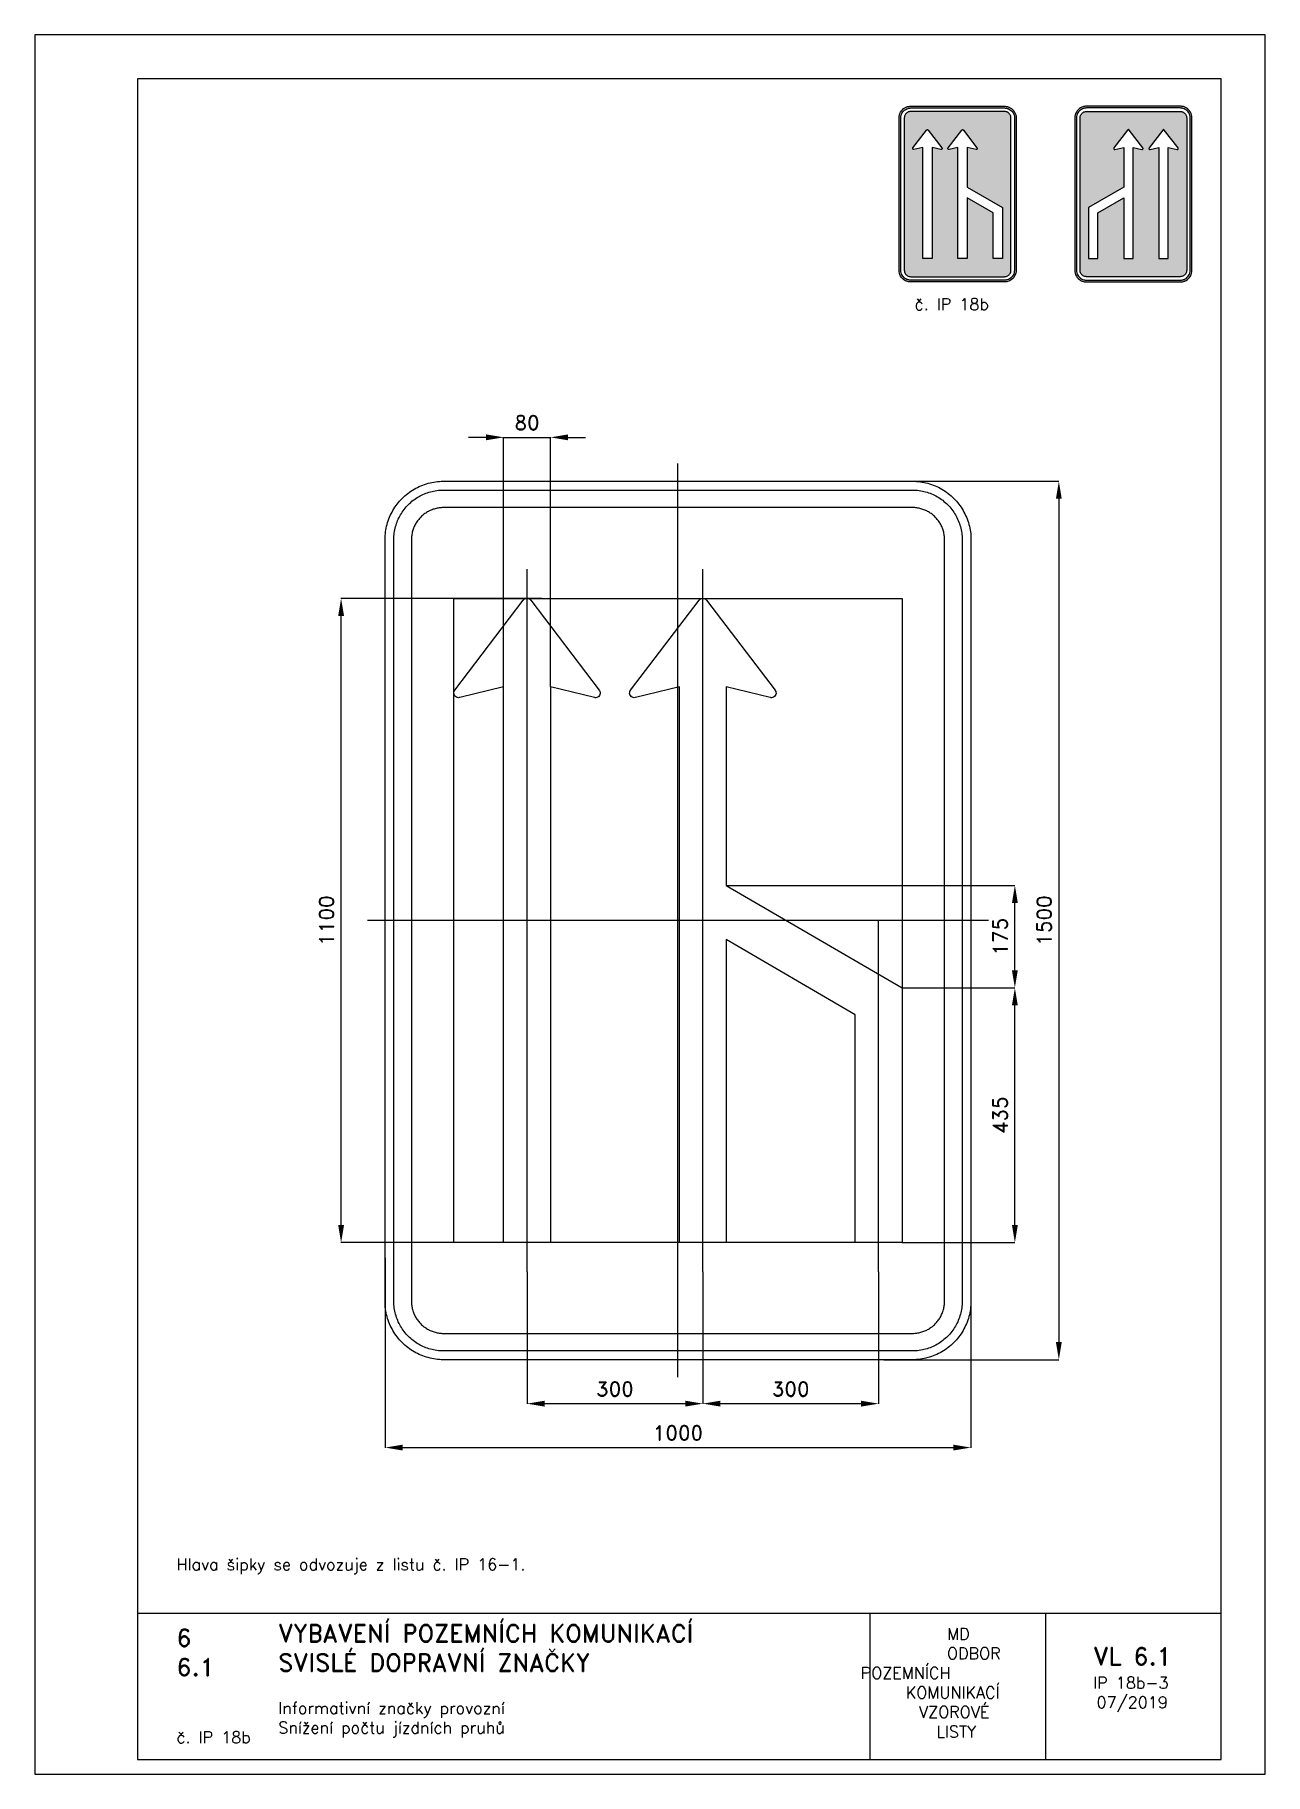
# Paper-space layout 'IP 18b-3' of a CAD drawing. Header units: millimetres. Extents: x 0 to 210, y 0 to 297.
# The model-space entities are those that its viewports show. They can reach past a viewport. Long polylines and large blocks are cut down to what shows.
import ezdxf

# ---------------------------------------------------------------- set-up
doc = ezdxf.new("R2010")
doc.units = ezdxf.units.MM
doc.header["$LTSCALE"] = 5
doc.linetypes.add('ČERCHOVANÁX2', pattern=[2, 1, -0.5, 0, -0.5])
doc.linetypes.add('ČÁRKOVANÁX2', pattern=[1.5, 1, -0.5])
for name, color, linetype in [('Kóty', 2, 'Continuous'), ('Rozpiska', 7, 'Continuous'), ('Značka', 7, 'Continuous')]:
    doc.layers.add(name, color=color, linetype=linetype)
doc.layers.add('Rámeček', color=6, linetype='Continuous', plot=False)
doc.styles.get("Standard").update_dxf_attribs({"font": 'romand.shx', "height": 25})
doc.dimstyles.get("Standard").update_dxf_attribs({"dimtxt": 25, "dimasz": 30, "dimexe": 0.18, "dimexo": 0.0625, "dimgap": 12.5, "dimtad": 1, "dimdec": 0, "dimzin": 0, "dimdsep": 46, "dimtxsty": 'Standard', "dimcen": 0.09, "dimadec": 0, "dimazin": 0, "dimtfac": 1, "dimtdec": 0, "dimtofl": 0, "dimtmove": 0, "dimatfit": 3, "dimfxl": 1, "dimtolj": 1, "dimtzin": 0, "dimarcsym": 0})

psp = doc.layouts.new('IP 18b-3')

# ---------------------------------------------------------------- texts
at = {"layer": 'Rozpiska', "color": 7, "attachment_point": 1}
for s, width, gutter_width, heights, insert, char_height in [('\\pi2.66667;č. IP 18b', 20, 125, [0], (147.5, 252), 2), ('\\P{\\H1.83333x; }\\PHlava šipky se odvozuje z listu č. IP 16-1.{\\H1.55556x; }', 155.5011, 100, [0], (24.17, 43.49), 2), ('6', 149.0422, 100, [0], (24.17, 24.77), 3), ('{\\C6;VYBAVENÍ POZEMNÍCH KOMUNIKACÍ\\P}SVISLÉ DOPRAVNÍ ZNAČKY{\\H1.34524x; }', 149.0422, 100, [0], (41.56, 25.56), 3), ('\\pi14.7414;{\\C6;MD\\P\\pi2.36044;}ODBOR POZEMNÍCH{\\H1.57143x; }\\P\\pi7.69378;KOMUNIKACÍ{\\H1.5x; }\\P\\pi9.97949;{\\C6;VZOROVÉ\\H1.47619x; \\H0.67742x;\\P\\pi12.93187;LISTY\\H1.26984x; }', 33.1018, 100, [0], (140.95, 24.95), 2), ('\\pi1.03113;{\\H1.5x;\\C6;VL 6.1\\P\\pi0.98347;\\H0.66667x;IP 18b-3\\H1.66666x; \\H0.6x;\\P\\pi1.5549;07/2019\\H1.80159x; }', 16.0623, 100, [0], (179.66, 21.61), 2), ('6.1', 149.0422, 100, [0], (24.17, 19.78), 3), ('{\\C6;Informativní značky provozní\\P}Snížení počtu jízdních pruhů{\\H1.83333x; }', 149.0422, 100, [0], (41.56, 12.29), 2), ('{\\C6;č. IP 18b}', 18.3305, 100, [2.67], (24.18, 7.3), 2)]:
    psp.add_mtext_dynamic_manual_height_columns(s, width=width, gutter_width=gutter_width, heights=heights, dxfattribs=dict(at, insert=insert, char_height=char_height))

msp = doc.modelspace()

# ---------------------------------------------------------------- blocks, each defined once
blk = doc.blocks.new('*D0')
at = {"layer": 'Defpoints', "color": 0, "transparency": 16777216}
for p in [(-500, -576.2), (500, -596.8), (500, -900)]:
    blk.add_point(p, dxfattribs=at)
at = {"layer": 'Kóty', "color": 0, "lineweight": -2, "transparency": 16777216}
for p, q in [((-500, -576.2), (-500, -900.2)), ((500, -596.9), (500, -900.2)), ((-470, -900), (470, -900))]:
    blk.add_line(p, q, dxfattribs=at)
at = {"layer": 'Kóty', "color": 0, "transparency": 16777216}
for points in [[(-470, -895), (-470, -905), (-500, -900)], [(470, -895), (470, -905), (500, -900)]]:
    blk.add_solid(points, dxfattribs=at)
at = {"layer": 'Kóty', "color": 0, "transparency": 16777216, "insert": (0, -875), "char_height": 25, "attachment_point": 5}
blk.add_mtext('\\A1;1000', dxfattribs=at)
blk = doc.blocks.new('*D1')
at = {"layer": 'Defpoints', "color": 0, "transparency": 16777216}
for p in [(339.5, 750), (351.4, -750), (650, -750)]:
    blk.add_point(p, dxfattribs=at)
at = {"layer": 'Kóty', "color": 0, "lineweight": -2, "transparency": 16777216}
for p, q in [((339.6, 750), (650.2, 750)), ((650, 720), (650, -720)), ((351.5, -750), (650.2, -750))]:
    blk.add_line(p, q, dxfattribs=at)
at = {"layer": 'Kóty', "color": 0, "transparency": 16777216}
for points in [[(645, 720), (655, 720), (650, 750)], [(645, -720), (655, -720), (650, -750)]]:
    blk.add_solid(points, dxfattribs=at)
at = {"layer": 'Kóty', "color": 0, "transparency": 16777216, "insert": (625, 0), "char_height": 25, "attachment_point": 5, "rotation": 90}
blk.add_mtext('\\A1;1500', dxfattribs=at)
blk = doc.blocks.new('*D2')
at = {"layer": 'Defpoints', "color": 0, "transparency": 16777216}
for p in [(-217.6, 824.9375), (-297.6, 399.1475), (-217.6, 399.1475)]:
    blk.add_point(p, dxfattribs=at)
at = {"layer": 'Kóty', "color": 0, "lineweight": -2, "transparency": 16777216}
for p, q in [((-327.6, 824.9375), (-357.6, 824.9375)), ((-297.6, 399.21), (-297.6, 825.1175)), ((-217.6, 399.21), (-217.6, 825.1175)), ((-187.6, 824.9375), (-157.6, 824.9375))]:
    blk.add_line(p, q, dxfattribs=at)
at = {"layer": 'Kóty', "color": 0, "transparency": 16777216}
for points in [[(-327.6, 829.9375), (-327.6, 819.9375), (-297.6, 824.9375)], [(-187.6, 829.9375), (-187.6, 819.9375), (-217.6, 824.9375)]]:
    blk.add_solid(points, dxfattribs=at)
at = {"layer": 'Kóty', "color": 0, "transparency": 16777216, "insert": (-257.6, 849.9375), "char_height": 25, "attachment_point": 5}
blk.add_mtext('\\A1;80', dxfattribs=at)
blk = doc.blocks.new('*D3')
at = {"layer": 'Defpoints', "color": 0, "transparency": 16777216}
for p in [(-575, 550), (-232.4, 550), (-232.4, -550)]:
    blk.add_point(p, dxfattribs=at)
at = {"layer": 'Kóty', "color": 0, "lineweight": -2, "transparency": 16777216}
for p, q in [((-232.4625, 550), (-575.18, 550)), ((-575, -520), (-575, 520)), ((-232.4625, -550), (-575.18, -550))]:
    blk.add_line(p, q, dxfattribs=at)
at = {"layer": 'Kóty', "color": 0, "transparency": 16777216}
for points in [[(-580, 520), (-570, 520), (-575, 550)], [(-580, -520), (-570, -520), (-575, -550)]]:
    blk.add_solid(points, dxfattribs=at)
at = {"layer": 'Kóty', "color": 0, "transparency": 16777216, "insert": (-600, 0), "char_height": 25, "attachment_point": 5, "rotation": 90}
blk.add_mtext('\\A1;1100', dxfattribs=at)
blk = doc.blocks.new('*D4')
at = {"layer": 'Defpoints', "color": 0, "transparency": 16777216}
for p in [(382.4, -115), (575, -115), (382.4, -550)]:
    blk.add_point(p, dxfattribs=at)
at = {"layer": 'Kóty', "color": 0, "lineweight": -2, "transparency": 16777216}
for p, q in [((382.4625, -115), (575.18, -115)), ((575, -520), (575, -145)), ((382.4625, -550), (575.18, -550))]:
    blk.add_line(p, q, dxfattribs=at)
at = {"layer": 'Kóty', "color": 0, "transparency": 16777216}
for points in [[(570, -145), (580, -145), (575, -115)], [(570, -520), (580, -520), (575, -550)]]:
    blk.add_solid(points, dxfattribs=at)
at = {"layer": 'Kóty', "color": 0, "transparency": 16777216, "insert": (550, -332.5), "char_height": 25, "attachment_point": 5, "rotation": 90}
blk.add_mtext('\\A1;435', dxfattribs=at)
blk = doc.blocks.new('*D5')
at = {"layer": 'Defpoints', "color": 0, "transparency": 16777216}
for p in [(82.4, 60), (575, 60), (382.4, -115)]:
    blk.add_point(p, dxfattribs=at)
at = {"layer": 'Kóty', "color": 0, "lineweight": -2, "transparency": 16777216}
for p, q in [((82.4625, 60), (575.18, 60)), ((575, -85), (575, 30)), ((382.4625, -115), (575.18, -115))]:
    blk.add_line(p, q, dxfattribs=at)
at = {"layer": 'Kóty', "color": 0, "transparency": 16777216}
for points in [[(570, 30), (580, 30), (575, 60)], [(570, -85), (580, -85), (575, -115)]]:
    blk.add_solid(points, dxfattribs=at)
at = {"layer": 'Kóty', "color": 0, "transparency": 16777216, "insert": (550, -27.5), "char_height": 25, "attachment_point": 5, "rotation": 90}
blk.add_mtext('\\A1;175', dxfattribs=at)
blk = doc.blocks.new('*D6')
at = {"layer": 'Defpoints', "color": 0, "transparency": 16777216}
for p in [(-257.6, -600.0625), (42.4, -600), (42.4, -825)]:
    blk.add_point(p, dxfattribs=at)
at = {"layer": 'Kóty', "color": 0, "lineweight": -2, "transparency": 16777216}
for p, q in [((-257.6, -600.125), (-257.6, -825.18)), ((42.4, -600.0625), (42.4, -825.18)), ((-227.6, -825), (12.4, -825))]:
    blk.add_line(p, q, dxfattribs=at)
at = {"layer": 'Kóty', "color": 0, "transparency": 16777216}
for points in [[(-227.6, -820), (-227.6, -830), (-257.6, -825)], [(12.4, -820), (12.4, -830), (42.4, -825)]]:
    blk.add_solid(points, dxfattribs=at)
at = {"layer": 'Kóty', "color": 0, "transparency": 16777216, "insert": (-107.6, -800), "char_height": 25, "attachment_point": 5}
blk.add_mtext('\\A1;300', dxfattribs=at)
blk = doc.blocks.new('*D7')
at = {"layer": 'Defpoints', "color": 0, "transparency": 16777216}
for p in [(42.4, -600.0625), (342.4, -600), (342.4, -825)]:
    blk.add_point(p, dxfattribs=at)
at = {"layer": 'Kóty', "color": 0, "lineweight": -2, "transparency": 16777216}
for p, q in [((42.4, -600.125), (42.4, -825.18)), ((342.4, -600.0625), (342.4, -825.18)), ((72.4, -825), (312.4, -825))]:
    blk.add_line(p, q, dxfattribs=at)
at = {"layer": 'Kóty', "color": 0, "transparency": 16777216}
for points in [[(72.4, -820), (72.4, -830), (42.4, -825)], [(312.4, -820), (312.4, -830), (342.4, -825)]]:
    blk.add_solid(points, dxfattribs=at)
at = {"layer": 'Kóty', "color": 0, "transparency": 16777216, "insert": (192.4, -800), "char_height": 25, "attachment_point": 5}
blk.add_mtext('\\A1;300', dxfattribs=at)

# ---------------------------------------------------------------- dimensions: what is measured, and where the dimension line sits
at = {"layer": 'Kóty'}
for base, p1, p2, picture, middle in [((-217.6, 824.9375), (-297.6, 399.1475), (-217.6, 399.1475), '*D2', (-257.6, 849.9375)), ((500, -900), (-500, -576.16922), (500, -596.79775), '*D0', (0, -875)), ((42.4, -825), (-257.6, -600.0625), (42.4, -600), '*D6', (-107.6, -800)), ((342.4, -825), (42.4, -600.0625), (342.4, -600), '*D7', (192.4, -800))]:
    dim = msp.add_linear_dim(base=base, p1=p1, p2=p2, dimstyle='Standard', dxfattribs=at)
    dim.commit()
    dim.dimension.update_dxf_attribs({"geometry": picture, "text_midpoint": middle})
for base, p1, p2, picture, middle in [((650, -750), (339.5288, 750), (351.41399, -750), '*D1', (625, 0)), ((-575, 550), (-232.4, -550), (-232.4, 550), '*D3', (-600, 0)), ((575, 60), (382.4, -115), (82.4, 60), '*D5', (550, -27.5)), ((575, -115), (382.4, -550), (382.4, -115), '*D4', (550, -332.5))]:
    dim = msp.add_linear_dim(base=base, p1=p1, p2=p2, angle=90, dimstyle='Standard', dxfattribs=at)
    dim.commit()
    dim.dimension.update_dxf_attribs({"geometry": picture, "text_midpoint": middle})

# ---------------------------------------------------------------- linework, layer by layer
at = {"layer": 'Kóty'}
msp.add_lwpolyline([(-297.6, 824.9375), (-217.6, 824.9375)], dxfattribs=at)
at = {"layer": 'Značka', "color": 6, "linetype": 'ČERCHOVANÁX2', "ltscale": 5}
for points in [[(0, -780), (0, 780)], [(-257.6, -600), (-257.6, 600)], [(42.4, -600), (42.4, 600)], [(530, 0), (-530, 0)], [(342.4, -600), (342.4, 0)]]:
    msp.add_lwpolyline(points, dxfattribs=at)
at = {"layer": 'Značka', "color": 5}
for points in [[(-400, -750), (-400.393, -749.99883), (-400.785, -749.99692, -0.0321801), (-413.6978, -749.09245, -0.0354432), (-426.3873, -746.45574, -0.0362667), (-438.6591, -742.3068, -0.0344205), (-450.2266, -736.4713, -0.0337216), (-461.0042, -729.2849, -0.0340847), (-470.7107, -720.7107, -0.0342086), (-479.2931, -711.0064, -0.0342292), (-486.4713, -700.2266, -0.0340441), (-492.2651, -688.6512, -0.0334121), (-496.45574, -676.3873, -0.0341269), (-499.13547, -663.6918, -0.0367447), (-499.99692, -650.785), (-499.99892, -650.393), (-500, -650), (-500, 650), (-499.99883, 650.39), (-499.99692, 650.79, -0.0321796), (-499.09245, 663.7, -0.0354411), (-496.45574, 676.39, -0.0362697), (-492.3068, 688.66, -0.0344172), (-486.4713, 700.23, -0.033719), (-479.2849, 711, -0.0340776), (-470.7107, 720.71, -0.0342077), (-461.0064, 729.29, -0.0342268), (-450.2266, 736.47, -0.0340514), (-438.6512, 742.27, -0.0334162), (-426.3873, 746.46, -0.0341286), (-413.6918, 749.14, -0.0367456), (-400.785, 750), (-400.393, 750), (-400, 750), (400, 750), (400.393, 750), (400.785, 750, -0.0321794), (413.698, 749.09, -0.0354509), (426.387, 746.46, -0.0362816), (438.659, 742.31, -0.0344246), (450.227, 736.47, -0.0337312), (461.004, 729.28, -0.034081), (470.711, 720.71, -0.0342138), (479.293, 711.01, -0.0342285), (486.471, 700.23, -0.0340344), (492.265, 688.65, -0.0334114), (496.46, 676.39, -0.0341223), (499.14, 663.69, -0.0367412), (500, 650.79), (500, 650.39), (500, 650), (500, -650), (500, -650.393), (500, -650.785, -0.0321792), (499.09, -663.6978, -0.0354418), (496.46, -676.3873, -0.0362638), (492.307, -688.6591, -0.0344153), (486.471, -700.2266, -0.0337192), (479.285, -711.0042, -0.034086), (470.711, -720.7107, -0.0342054), (461.006, -729.2931, -0.0342295), (450.227, -736.4713, -0.0340459), (438.651, -742.2651, -0.0334135), (426.387, -746.45574, -0.034127), (413.692, -749.13547, -0.036745), (400.785, -749.99692), (400.393, -749.99892), (400, -750), (-400, -750)], [(-400, -735), (-400.334, -734.999), (-400.668, -734.9974, -0.0321799), (-411.6431, -734.2286, -0.0354431), (-422.4292, -731.9874, -0.036267), (-432.8602, -728.4608, -0.0344205), (-442.6926, -723.5006, -0.0337214), (-451.8536, -717.3922, -0.0340847), (-460.1041, -710.1041, -0.0342085), (-467.3991, -701.8554, -0.0342292), (-473.5006, -692.6926, -0.0340447), (-478.4254, -682.8535, -0.0334123), (-481.9874, -672.4292, -0.0341271), (-484.2652, -661.638, -0.0367448), (-484.9974, -650.668), (-484.9991, -650.334), (-485, -650), (-485, 650), (-484.999, 650.33), (-484.9974, 650.67, -0.0321808), (-484.2286, 661.64, -0.0354437), (-481.9874, 672.43, -0.0362674), (-478.4608, 682.86, -0.034419), (-473.5006, 692.69, -0.0337112), (-467.3922, 701.85, -0.0340785), (-460.1041, 710.1, -0.034195), (-451.8554, 717.4, -0.0342194), (-442.6926, 723.5, -0.0340514), (-432.8535, 728.43, -0.0334085), (-422.4292, 731.99, -0.0341207), (-411.638, 734.27, -0.0367451), (-400.668, 735), (-400.334, 735), (-400, 735), (400, 735), (400.334, 735), (400.668, 735, -0.0321738), (411.643, 734.23, -0.0354396), (422.429, 731.99, -0.0362613), (432.86, 728.46, -0.0344296), (442.693, 723.5, -0.0337309), (451.854, 717.39, -0.0340802), (460.104, 710.1, -0.0342125), (467.399, 701.86, -0.03423), (473.501, 692.69, -0.0340367), (478.425, 682.85, -0.0334178), (481.987, 672.43, -0.0341274), (484.265, 661.64, -0.0367509), (484.997, 650.67), (484.999, 650.33), (485, 650), (485, -650), (484.999, -650.334), (484.997, -650.668, -0.0321847), (484.229, -661.6431, -0.0354498), (481.987, -672.4292, -0.0362714), (478.461, -682.8602, -0.0344187), (473.501, -692.6926, -0.0337149), (467.392, -701.8536, -0.0340831), (460.104, -710.1041, -0.0342094), (451.855, -717.3991, -0.0342308), (442.693, -723.5006, -0.0340424), (432.854, -728.4254, -0.0334111), (422.429, -731.9874, -0.0341271), (411.638, -734.2652, -0.0367448), (400.668, -734.9974), (400.334, -734.9991), (400, -735), (-400, -735)], [(-400, -705), (400, -705), (400.216, -704.9994), (400.432, -704.9983, 0.0321799), (407.534, -704.5008, 0.0354424), (414.513, -703.0507, 0.0362647), (421.263, -700.7687, 0.0344223), (427.625, -697.5592, 0.033717), (433.552, -693.6067, 0.034088), (438.891, -688.8909, 0.0342122), (443.611, -683.5535, 0.0342287), (447.559, -677.6246, 0.0340415), (450.746, -671.2582, 0.0334124), (453.051, -664.513, 0.0341249), (454.525, -657.5305, 0.0367432), (454.998, -650.432), (454.999, -650.216), (455, -650), (455, 650), (454.999, 650.22), (454.998, 650.43, 0.0321867), (454.501, 657.53, 0.0354421), (453.051, 664.51, 0.0362779), (450.769, 671.26, 0.0344207), (447.559, 677.62, 0.0337176), (443.607, 683.55, 0.0340785), (438.891, 688.89, 0.0341988), (433.554, 693.61, 0.0342361), (427.625, 697.56, 0.0340303), (421.258, 700.75, 0.033395), (414.513, 703.05, 0.0341092), (407.53, 704.52, 0.0367438), (400.432, 705), (400.216, 705), (400, 705), (-400, 705), (-400.216, 705), (-400.432, 705, 0.0321706), (-407.5338, 704.5, 0.0354292), (-414.513, 703.05, 0.036266), (-421.2625, 700.77, 0.0344312), (-427.6246, 697.56, 0.0337345), (-433.5523, 693.61, 0.034079), (-438.8909, 688.89, 0.0342245), (-443.6112, 683.55, 0.0342352), (-447.5592, 677.62, 0.0340405), (-450.7458, 671.26, 0.0334087), (-453.0507, 664.51, 0.034125), (-454.5245, 657.53, 0.0367448), (-454.9983, 650.43), (-454.9994, 650.22), (-455, 650), (-455, -650), (-454.9994, -650.216), (-454.9983, -650.432, 0.0321797), (-454.5008, -657.5338, 0.0354429), (-453.0507, -664.513, 0.0362669), (-450.7687, -671.2625, 0.0344214), (-447.5592, -677.6246, 0.0337215), (-443.6067, -683.5523, 0.0340845), (-438.8909, -688.8909, 0.0342083), (-433.5535, -693.6112, 0.0342301), (-427.6246, -697.5592, 0.0340439), (-421.2582, -700.7458, 0.0334124), (-414.513, -703.0507, 0.0341275), (-407.5305, -704.5245, 0.0367453), (-400.432, -704.9983), (-400.216, -704.9994), (-400, -705)], [(-217.6, -550), (-297.6, -550), (-297.6, 375.21), (-297.6, 399.21), (-372.6, 380.66), (-373, 380.58), (-373.3, 380.51), (-374.9, 380.43), (-376.5, 380.68), (-378.3, 381.38), (-379.9, 382.54), (-381.2, 384.03), (-382, 385.8), (-382.5, 387.72), (-382.4, 389.68), (-382, 391.22), (-381.3, 392.62), (-381.1, 392.95), (-380.9, 393.27), (-264, 546.85), (-263.7, 547.13), (-263.5, 547.41), (-262.4, 548.4), (-261.2, 549.17), (-259.4, 549.8), (-257.6, 550, -0.0610197), (-255.8, 549.8), (-254.1, 549.17), (-252.8, 548.41), (-251.7, 547.41), (-251.5, 547.13), (-251.2, 546.85), (-134.4, 393.27), (-134.1, 392.95), (-133.9, 392.62), (-133.2, 391.21), (-132.8, 389.68), (-132.7, 387.72), (-133.2, 385.8), (-134, 384.03), (-135.3, 382.54), (-136.9, 381.39), (-138.7, 380.68), (-140.3, 380.42, -0.0574541), (-141.9, 380.51), (-142.3, 380.58), (-142.6, 380.66), (-217.6, 399.21), (-217.6, 375.21), (-217.6, -550)], [(82.4, 60), (382.4, -115), (382.4, -550), (302.4, -550), (302.4, -160.95), (82.4, -32.616), (82.4, -550), (2.4, -550), (2.4, 375.21), (2.4, 399.21), (-72.6, 380.66), (-73, 380.58), (-73.3, 380.51), (-74.9, 380.43), (-76.5, 380.68), (-78.3, 381.38), (-79.9, 382.54), (-81.2, 384.03), (-82, 385.8), (-82.5, 387.72), (-82.4, 389.68), (-82, 391.22), (-81.3, 392.62), (-81.1, 392.95), (-80.9, 393.27), (36, 546.85), (36.3, 547.13), (36.5, 547.41), (37.6, 548.4), (38.8, 549.17), (40.6, 549.8), (42.4, 550, -0.0610197), (44.2, 549.8), (45.9, 549.17), (47.2, 548.41), (48.3, 547.41), (48.5, 547.13), (48.8, 546.85), (165.6, 393.27), (165.9, 392.95), (166.1, 392.62), (166.8, 391.21), (167.2, 389.68), (167.3, 387.72), (166.8, 385.8), (166, 384.03), (164.7, 382.54), (163.1, 381.39), (161.3, 380.68), (159.7, 380.42, -0.0574541), (158.1, 380.51), (157.7, 380.58), (157.4, 380.66), (82.4, 399.21), (82.4, 375.21), (82.4, 60)]]:
    msp.add_lwpolyline(points, format="xyb", dxfattribs=at)
at = {"layer": 'Značka', "color": 6, "linetype": 'ČÁRKOVANÁX2', "ltscale": 2.5}
msp.add_lwpolyline([(-382.4, -550), (-382.4, 550), (382.4, 550), (382.4, -550), (-382.4, -550)], dxfattribs=at)

msp.set_redraw_order([(e.dxf.handle, doc.entitydb.next_handle()) for e in msp.query("TEXT MTEXT ATTDEF DIMENSION ARC_DIMENSION")])  # texts and dimensions are drawn at this point

# ---------------------------------------------------------------- hatches: boundary and pattern name
h = psp.add_hatch(color=170)
h.dxf.hatch_style = 1
edge = h.paths.add_edge_path(flags=0)
edge.add_line((159.15, 271), (165.15, 267.5))
edge.add_line((165.15, 267.5), (165.15, 258.8))
edge.add_line((165.15, 258.8), (163.55, 258.8))
edge.add_line((163.55, 258.8), (163.55, 266.58))
edge.add_line((163.55, 266.58), (159.15, 269.15))
edge.add_line((159.15, 269.15), (159.15, 258.8))
edge.add_line((159.15, 258.8), (157.55, 258.8))
edge.add_line((157.55, 258.8), (157.55, 277.3))
edge.add_line((157.55, 277.3), (157.55, 277.78))
edge.add_line((157.55, 277.78), (156.05, 277.41))
edge.add_line((156.05, 277.41), (156.04, 277.41))
edge.add_line((156.04, 277.41), (156.03, 277.41))
edge.add_line((156.03, 277.41), (156, 277.41))
edge.add_line((156, 277.41), (155.97, 277.41))
edge.add_line((155.97, 277.41), (155.93, 277.43))
edge.add_line((155.93, 277.43), (155.9, 277.45))
edge.add_line((155.9, 277.45), (155.88, 277.48))
edge.add_line((155.88, 277.48), (155.86, 277.52))
edge.add_line((155.86, 277.52), (155.85, 277.55))
edge.add_line((155.85, 277.55), (155.85, 277.59))
edge.add_line((155.85, 277.59), (155.86, 277.62))
edge.add_line((155.86, 277.62), (155.87, 277.65))
edge.add_line((155.87, 277.65), (155.88, 277.66))
edge.add_line((155.88, 277.66), (155.88, 277.67))
edge.add_line((155.88, 277.67), (158.22, 280.74))
edge.add_line((158.22, 280.74), (158.23, 280.74))
edge.add_line((158.23, 280.74), (158.23, 280.75))
edge.add_line((158.23, 280.75), (158.25, 280.77))
edge.add_line((158.25, 280.77), (158.28, 280.78))
edge.add_line((158.28, 280.78), (158.31, 280.8))
edge.add_line((158.31, 280.8), (158.35, 280.8))
edge.add_arc((158.35, 280.65), 0.149, 76.6761, 90.6435, ccw=False)
edge.add_line((158.38, 280.8), (158.42, 280.78))
edge.add_line((158.42, 280.78), (158.44, 280.77))
edge.add_line((158.44, 280.77), (158.47, 280.75))
edge.add_line((158.47, 280.75), (158.47, 280.74))
edge.add_line((158.47, 280.74), (158.48, 280.74))
edge.add_line((158.48, 280.74), (160.81, 277.67))
edge.add_line((160.81, 277.67), (160.82, 277.66))
edge.add_line((160.82, 277.66), (160.82, 277.65))
edge.add_line((160.82, 277.65), (160.84, 277.62))
edge.add_line((160.84, 277.62), (160.84, 277.59))
edge.add_line((160.84, 277.59), (160.85, 277.55))
edge.add_line((160.85, 277.55), (160.84, 277.52))
edge.add_line((160.84, 277.52), (160.82, 277.48))
edge.add_line((160.82, 277.48), (160.79, 277.45))
edge.add_line((160.79, 277.45), (160.76, 277.43))
edge.add_line((160.76, 277.43), (160.73, 277.41))
edge.add_line((160.73, 277.41), (160.69, 277.41))
edge.add_arc((160.69, 277.55), 0.14, 260.204, 273.357, ccw=False)
edge.add_line((160.66, 277.41), (160.65, 277.41))
edge.add_line((160.65, 277.41), (160.65, 277.41))
edge.add_line((160.65, 277.41), (159.15, 277.78))
edge.add_line((159.15, 277.78), (159.15, 277.3))
edge.add_line((159.15, 277.3), (159.15, 271))
edge = h.paths.add_edge_path(flags=0)
edge.add_line((153.15, 258.8), (151.55, 258.8))
edge.add_line((151.55, 258.8), (151.55, 277.3))
edge.add_line((151.55, 277.3), (151.55, 277.78))
edge.add_line((151.55, 277.78), (150.05, 277.41))
edge.add_line((150.05, 277.41), (150.04, 277.41))
edge.add_line((150.04, 277.41), (150.03, 277.41))
edge.add_line((150.03, 277.41), (150, 277.41))
edge.add_line((150, 277.41), (149.97, 277.41))
edge.add_line((149.97, 277.41), (149.93, 277.43))
edge.add_line((149.93, 277.43), (149.9, 277.45))
edge.add_line((149.9, 277.45), (149.88, 277.48))
edge.add_line((149.88, 277.48), (149.86, 277.52))
edge.add_line((149.86, 277.52), (149.85, 277.55))
edge.add_line((149.85, 277.55), (149.85, 277.59))
edge.add_line((149.85, 277.59), (149.86, 277.62))
edge.add_line((149.86, 277.62), (149.87, 277.65))
edge.add_line((149.87, 277.65), (149.88, 277.66))
edge.add_line((149.88, 277.66), (149.88, 277.67))
edge.add_line((149.88, 277.67), (152.22, 280.74))
edge.add_line((152.22, 280.74), (152.23, 280.74))
edge.add_line((152.23, 280.74), (152.23, 280.75))
edge.add_line((152.23, 280.75), (152.25, 280.77))
edge.add_line((152.25, 280.77), (152.28, 280.78))
edge.add_line((152.28, 280.78), (152.31, 280.8))
edge.add_line((152.31, 280.8), (152.35, 280.8))
edge.add_arc((152.35, 280.65), 0.149, 76.6761, 90.6435, ccw=False)
edge.add_line((152.38, 280.8), (152.42, 280.78))
edge.add_line((152.42, 280.78), (152.44, 280.77))
edge.add_line((152.44, 280.77), (152.47, 280.75))
edge.add_line((152.47, 280.75), (152.47, 280.74))
edge.add_line((152.47, 280.74), (152.48, 280.74))
edge.add_line((152.48, 280.74), (154.81, 277.67))
edge.add_line((154.81, 277.67), (154.82, 277.66))
edge.add_line((154.82, 277.66), (154.82, 277.65))
edge.add_line((154.82, 277.65), (154.84, 277.62))
edge.add_line((154.84, 277.62), (154.84, 277.59))
edge.add_line((154.84, 277.59), (154.85, 277.55))
edge.add_line((154.85, 277.55), (154.84, 277.52))
edge.add_line((154.84, 277.52), (154.82, 277.48))
edge.add_line((154.82, 277.48), (154.79, 277.45))
edge.add_line((154.79, 277.45), (154.76, 277.43))
edge.add_line((154.76, 277.43), (154.73, 277.41))
edge.add_line((154.73, 277.41), (154.69, 277.41))
edge.add_arc((154.69, 277.55), 0.14, 260.204, 273.357, ccw=False)
edge.add_line((154.66, 277.41), (154.65, 277.41))
edge.add_line((154.65, 277.41), (154.65, 277.41))
edge.add_line((154.65, 277.41), (153.15, 277.78))
edge.add_line((153.15, 277.78), (153.15, 277.3))
edge.add_line((153.15, 277.3), (153.15, 258.8))
edge = h.paths.add_edge_path(flags=16)
edge.add_line((149.5, 255.1), (149.49, 255.1))
edge.add_line((149.49, 255.1), (149.49, 255.1))
edge.add_arc((149.5, 256.8), 1.7, 262.28, 269.651, ccw=False)
edge.add_arc((149.48, 256.66), 1.56, 254.2166, 262.3363, ccw=False)
edge.add_arc((149.43, 256.64), 1.53, 247.2815, 255.5875, ccw=False)
edge.add_line((148.84, 255.23), (148.65, 255.33))
edge.add_line((148.65, 255.33), (148.46, 255.45))
edge.add_line((148.46, 255.45), (148.3, 255.6))
edge.add_line((148.3, 255.6), (148.15, 255.76))
edge.add_line((148.15, 255.76), (148.03, 255.95))
edge.add_line((148.03, 255.95), (147.93, 256.14))
edge.add_line((147.93, 256.14), (147.86, 256.35))
edge.add_line((147.86, 256.35), (147.81, 256.57))
edge.add_line((147.81, 256.57), (147.8, 256.79))
edge.add_line((147.8, 256.79), (147.8, 256.79))
edge.add_line((147.8, 256.79), (147.8, 256.8))
edge.add_line((147.8, 256.8), (147.8, 282.8))
edge.add_line((147.8, 282.8), (147.8, 282.81))
edge.add_line((147.8, 282.81), (147.8, 282.81))
edge.add_line((147.8, 282.81), (147.82, 283.03))
edge.add_line((147.82, 283.03), (147.86, 283.25))
edge.add_line((147.86, 283.25), (147.93, 283.46))
edge.add_line((147.93, 283.46), (148.03, 283.65))
edge.add_line((148.03, 283.65), (148.15, 283.84))
edge.add_line((148.15, 283.84), (148.3, 284))
edge.add_line((148.3, 284), (148.46, 284.15))
edge.add_line((148.46, 284.15), (148.65, 284.27))
edge.add_line((148.65, 284.27), (148.84, 284.37))
edge.add_line((148.84, 284.37), (149.05, 284.44))
edge.add_arc((149.49, 282.88), 1.62, 98.0122, 105.8293, ccw=False)
edge.add_arc((149.48, 283.01), 1.49, 89.6224, 98.0406, ccw=False)
edge.add_line((149.49, 284.5), (149.49, 284.5))
edge.add_line((149.49, 284.5), (149.5, 284.5))
edge.add_line((149.5, 284.5), (165.5, 284.5))
edge.add_line((165.5, 284.5), (165.51, 284.5))
edge.add_line((165.51, 284.5), (165.51, 284.5))
edge.add_arc((165.5, 282.8), 1.7, 82.2744, 89.644, ccw=False)
edge.add_arc((165.52, 282.94), 1.56, 74.2232, 82.3419, ccw=False)
edge.add_arc((165.57, 282.96), 1.53, 67.2655, 75.5702, ccw=False)
edge.add_line((166.16, 284.37), (166.35, 284.27))
edge.add_line((166.35, 284.27), (166.54, 284.15))
edge.add_line((166.54, 284.15), (166.7, 284))
edge.add_line((166.7, 284), (166.85, 283.84))
edge.add_line((166.85, 283.84), (166.97, 283.65))
edge.add_line((166.97, 283.65), (167.07, 283.46))
edge.add_line((167.07, 283.46), (167.14, 283.25))
edge.add_line((167.14, 283.25), (167.19, 283.03))
edge.add_line((167.19, 283.03), (167.2, 282.81))
edge.add_line((167.2, 282.81), (167.2, 282.81))
edge.add_line((167.2, 282.81), (167.2, 282.8))
edge.add_line((167.2, 282.8), (167.2, 256.8))
edge.add_line((167.2, 256.8), (167.2, 256.79))
edge.add_line((167.2, 256.79), (167.2, 256.79))
edge.add_line((167.2, 256.79), (167.18, 256.57))
edge.add_line((167.18, 256.57), (167.14, 256.35))
edge.add_line((167.14, 256.35), (167.07, 256.14))
edge.add_line((167.07, 256.14), (166.97, 255.95))
edge.add_line((166.97, 255.95), (166.85, 255.76))
edge.add_line((166.85, 255.76), (166.7, 255.6))
edge.add_line((166.7, 255.6), (166.54, 255.45))
edge.add_line((166.54, 255.45), (166.35, 255.33))
edge.add_line((166.35, 255.33), (166.16, 255.23))
edge.add_line((166.16, 255.23), (165.95, 255.16))
edge.add_arc((165.51, 256.72), 1.62, 278.0003, 285.8188, ccw=False)
edge.add_arc((165.52, 256.59), 1.49, 269.634, 278.0521, ccw=False)
edge.add_line((165.51, 255.1), (165.51, 255.1))
edge.add_line((165.51, 255.1), (165.5, 255.1))
edge.add_line((165.5, 255.1), (149.5, 255.1))
edge = h.paths.add_edge_path(flags=0)
edge.add_line((149.5, 255.7), (165.5, 255.7))
edge.add_line((165.5, 255.7), (165.5, 255.7))
edge.add_line((165.5, 255.7), (165.51, 255.7))
edge.add_arc((165.5, 256.81), 1.11, 270.3216, 277.6948)
edge.add_arc((165.52, 256.71), 1.01, 277.6448, 285.7626)
edge.add_line((165.79, 255.74), (165.93, 255.78))
edge.add_line((165.93, 255.78), (166.05, 255.85))
edge.add_line((166.05, 255.85), (166.17, 255.93))
edge.add_line((166.17, 255.93), (166.28, 256.02))
edge.add_line((166.28, 256.02), (166.37, 256.13))
edge.add_line((166.37, 256.13), (166.45, 256.25))
edge.add_line((166.45, 256.25), (166.51, 256.37))
edge.add_line((166.51, 256.37), (166.56, 256.51))
edge.add_line((166.56, 256.51), (166.59, 256.65))
edge.add_line((166.59, 256.65), (166.6, 256.79))
edge.add_line((166.6, 256.79), (166.6, 256.8))
edge.add_line((166.6, 256.8), (166.6, 256.8))
edge.add_line((166.6, 256.8), (166.6, 282.8))
edge.add_line((166.6, 282.8), (166.6, 282.8))
edge.add_line((166.6, 282.8), (166.6, 282.81))
edge.add_line((166.6, 282.81), (166.59, 282.95))
edge.add_line((166.59, 282.95), (166.56, 283.09))
edge.add_line((166.56, 283.09), (166.52, 283.23))
edge.add_line((166.52, 283.23), (166.45, 283.35))
edge.add_line((166.45, 283.35), (166.37, 283.47))
edge.add_line((166.37, 283.47), (166.28, 283.58))
edge.add_line((166.28, 283.58), (166.17, 283.67))
edge.add_line((166.17, 283.67), (166.05, 283.75))
edge.add_line((166.05, 283.75), (165.93, 283.82))
edge.add_line((165.93, 283.82), (165.79, 283.86))
edge.add_line((165.79, 283.86), (165.65, 283.89))
edge.add_arc((165.51, 282.93), 0.969, 81.9225, 90.3422)
edge.add_line((165.51, 283.9), (165.5, 283.9))
edge.add_line((165.5, 283.9), (165.5, 283.9))
edge.add_line((165.5, 283.9), (149.5, 283.9))
edge.add_line((149.5, 283.9), (149.5, 283.9))
edge.add_line((149.5, 283.9), (149.49, 283.9))
edge.add_arc((149.5, 282.79), 1.11, 90.3427, 97.7138)
edge.add_arc((149.48, 282.89), 1.01, 97.6455, 105.7603)
edge.add_line((149.21, 283.86), (149.07, 283.82))
edge.add_line((149.07, 283.82), (148.95, 283.75))
edge.add_line((148.95, 283.75), (148.83, 283.67))
edge.add_line((148.83, 283.67), (148.72, 283.58))
edge.add_line((148.72, 283.58), (148.63, 283.47))
edge.add_line((148.63, 283.47), (148.55, 283.35))
edge.add_line((148.55, 283.35), (148.49, 283.23))
edge.add_line((148.49, 283.23), (148.44, 283.09))
edge.add_line((148.44, 283.09), (148.41, 282.95))
edge.add_line((148.41, 282.95), (148.4, 282.81))
edge.add_line((148.4, 282.81), (148.4, 282.8))
edge.add_line((148.4, 282.8), (148.4, 282.8))
edge.add_line((148.4, 282.8), (148.4, 256.8))
edge.add_line((148.4, 256.8), (148.4, 256.8))
edge.add_line((148.4, 256.8), (148.4, 256.79))
edge.add_line((148.4, 256.79), (148.41, 256.65))
edge.add_line((148.41, 256.65), (148.44, 256.51))
edge.add_line((148.44, 256.51), (148.48, 256.37))
edge.add_line((148.48, 256.37), (148.55, 256.25))
edge.add_line((148.55, 256.25), (148.63, 256.13))
edge.add_line((148.63, 256.13), (148.72, 256.02))
edge.add_line((148.72, 256.02), (148.83, 255.93))
edge.add_line((148.83, 255.93), (148.95, 255.85))
edge.add_line((148.95, 255.85), (149.07, 255.79))
edge.add_line((149.07, 255.79), (149.21, 255.74))
edge.add_line((149.21, 255.74), (149.35, 255.71))
edge.add_arc((149.49, 256.67), 0.969, 261.9721, 270.3923)
edge.add_line((149.49, 255.7), (149.5, 255.7))
edge.add_line((149.5, 255.7), (149.5, 255.7))
edge = h.paths.add_edge_path()
edge.add_line((149.5, 254.8), (149.49, 254.8))
edge.add_line((149.49, 254.8), (149.48, 254.8))
edge.add_arc((149.5, 256.81), 2.01, 262.3031, 269.6755, ccw=False)
edge.add_arc((149.47, 256.63), 1.83, 254.2135, 262.3288, ccw=False)
edge.add_arc((149.42, 256.61), 1.79, 247.2084, 255.5118, ccw=False)
edge.add_line((148.73, 254.95), (148.5, 255.07))
edge.add_line((148.5, 255.07), (148.28, 255.21))
edge.add_line((148.28, 255.21), (148.09, 255.39))
edge.add_line((148.09, 255.39), (147.91, 255.58))
edge.add_line((147.91, 255.58), (147.77, 255.8))
edge.add_line((147.77, 255.8), (147.65, 256.03))
edge.add_line((147.65, 256.03), (147.57, 256.27))
edge.add_line((147.57, 256.27), (147.52, 256.53))
edge.add_line((147.52, 256.53), (147.5, 256.78))
edge.add_line((147.5, 256.78), (147.5, 256.79))
edge.add_line((147.5, 256.79), (147.5, 256.8))
edge.add_line((147.5, 256.8), (147.5, 282.8))
edge.add_line((147.5, 282.8), (147.5, 282.81))
edge.add_line((147.5, 282.81), (147.5, 282.82))
edge.add_line((147.5, 282.82), (147.52, 283.07))
edge.add_line((147.52, 283.07), (147.57, 283.33))
edge.add_line((147.57, 283.33), (147.65, 283.57))
edge.add_line((147.65, 283.57), (147.77, 283.8))
edge.add_line((147.77, 283.8), (147.91, 284.02))
edge.add_line((147.91, 284.02), (148.09, 284.21))
edge.add_line((148.09, 284.21), (148.28, 284.39))
edge.add_line((148.28, 284.39), (148.5, 284.53))
edge.add_line((148.5, 284.53), (148.73, 284.65))
edge.add_arc((149.48, 282.85), 1.95, 104.9878, 112.6351, ccw=False)
edge.add_arc((149.49, 282.9), 1.9, 98.0057, 105.8262, ccw=False)
edge.add_arc((149.47, 283.04), 1.76, 89.6049, 98.0232, ccw=False)
edge.add_line((149.48, 284.8), (149.49, 284.8))
edge.add_line((149.49, 284.8), (149.5, 284.8))
edge.add_line((149.5, 284.8), (165.5, 284.8))
edge.add_line((165.5, 284.8), (165.51, 284.8))
edge.add_line((165.51, 284.8), (165.52, 284.8))
edge.add_arc((165.5, 282.79), 2.01, 82.2788, 89.651, ccw=False)
edge.add_arc((165.53, 282.97), 1.83, 74.2417, 82.3587, ccw=False)
edge.add_arc((165.58, 282.99), 1.79, 67.2023, 75.5091, ccw=False)
edge.add_line((166.27, 284.65), (166.5, 284.53))
edge.add_line((166.5, 284.53), (166.72, 284.39))
edge.add_line((166.72, 284.39), (166.91, 284.21))
edge.add_line((166.91, 284.21), (167.09, 284.02))
edge.add_line((167.09, 284.02), (167.23, 283.8))
edge.add_line((167.23, 283.8), (167.35, 283.57))
edge.add_line((167.35, 283.57), (167.43, 283.33))
edge.add_line((167.43, 283.33), (167.48, 283.07))
edge.add_line((167.48, 283.07), (167.5, 282.82))
edge.add_line((167.5, 282.82), (167.5, 282.81))
edge.add_line((167.5, 282.81), (167.5, 282.8))
edge.add_line((167.5, 282.8), (167.5, 256.8))
edge.add_line((167.5, 256.8), (167.5, 256.79))
edge.add_line((167.5, 256.79), (167.5, 256.78))
edge.add_line((167.5, 256.78), (167.48, 256.53))
edge.add_line((167.48, 256.53), (167.43, 256.27))
edge.add_line((167.43, 256.27), (167.35, 256.03))
edge.add_line((167.35, 256.03), (167.23, 255.8))
edge.add_line((167.23, 255.8), (167.09, 255.58))
edge.add_line((167.09, 255.58), (166.91, 255.39))
edge.add_line((166.91, 255.39), (166.72, 255.21))
edge.add_line((166.72, 255.21), (166.5, 255.07))
edge.add_line((166.5, 255.07), (166.27, 254.95))
edge.add_line((166.27, 254.95), (166.03, 254.87))
edge.add_arc((165.51, 256.7), 1.9, 278.0047, 285.8248, ccw=False)
edge.add_arc((165.53, 256.56), 1.76, 269.6115, 278.0295, ccw=False)
edge.add_line((165.52, 254.8), (165.51, 254.8))
edge.add_line((165.51, 254.8), (165.5, 254.8))
edge.add_line((165.5, 254.8), (149.5, 254.8))
h = psp.add_hatch(color=170)
h.dxf.hatch_style = 1
edge = h.paths.add_edge_path(flags=16)
edge.add_line((159.15, 271), (165.15, 267.5))
edge.add_line((165.15, 267.5), (165.15, 258.8))
edge.add_line((165.15, 258.8), (163.55, 258.8))
edge.add_line((163.55, 258.8), (163.55, 266.58))
edge.add_line((163.55, 266.58), (159.15, 269.15))
edge.add_line((159.15, 269.15), (159.15, 258.8))
edge.add_line((159.15, 258.8), (157.55, 258.8))
edge.add_line((157.55, 258.8), (157.55, 277.3))
edge.add_line((157.55, 277.3), (157.55, 277.78))
edge.add_line((157.55, 277.78), (156.05, 277.41))
edge.add_line((156.05, 277.41), (156.04, 277.41))
edge.add_line((156.04, 277.41), (156.03, 277.41))
edge.add_line((156.03, 277.41), (156, 277.41))
edge.add_line((156, 277.41), (155.97, 277.41))
edge.add_line((155.97, 277.41), (155.93, 277.43))
edge.add_line((155.93, 277.43), (155.9, 277.45))
edge.add_line((155.9, 277.45), (155.88, 277.48))
edge.add_line((155.88, 277.48), (155.86, 277.52))
edge.add_line((155.86, 277.52), (155.85, 277.55))
edge.add_line((155.85, 277.55), (155.85, 277.59))
edge.add_line((155.85, 277.59), (155.86, 277.62))
edge.add_line((155.86, 277.62), (155.87, 277.65))
edge.add_line((155.87, 277.65), (155.88, 277.66))
edge.add_line((155.88, 277.66), (155.88, 277.67))
edge.add_line((155.88, 277.67), (158.22, 280.74))
edge.add_line((158.22, 280.74), (158.23, 280.74))
edge.add_line((158.23, 280.74), (158.23, 280.75))
edge.add_line((158.23, 280.75), (158.25, 280.77))
edge.add_line((158.25, 280.77), (158.28, 280.78))
edge.add_line((158.28, 280.78), (158.31, 280.8))
edge.add_line((158.31, 280.8), (158.35, 280.8))
edge.add_arc((158.35, 280.65), 0.149, 76.6761, 90.6435, ccw=False)
edge.add_line((158.38, 280.8), (158.42, 280.78))
edge.add_line((158.42, 280.78), (158.44, 280.77))
edge.add_line((158.44, 280.77), (158.47, 280.75))
edge.add_line((158.47, 280.75), (158.47, 280.74))
edge.add_line((158.47, 280.74), (158.48, 280.74))
edge.add_line((158.48, 280.74), (160.81, 277.67))
edge.add_line((160.81, 277.67), (160.82, 277.66))
edge.add_line((160.82, 277.66), (160.82, 277.65))
edge.add_line((160.82, 277.65), (160.84, 277.62))
edge.add_line((160.84, 277.62), (160.84, 277.59))
edge.add_line((160.84, 277.59), (160.85, 277.55))
edge.add_line((160.85, 277.55), (160.84, 277.52))
edge.add_line((160.84, 277.52), (160.82, 277.48))
edge.add_line((160.82, 277.48), (160.79, 277.45))
edge.add_line((160.79, 277.45), (160.76, 277.43))
edge.add_line((160.76, 277.43), (160.73, 277.41))
edge.add_line((160.73, 277.41), (160.69, 277.41))
edge.add_arc((160.69, 277.55), 0.14, 260.204, 273.357, ccw=False)
edge.add_line((160.66, 277.41), (160.65, 277.41))
edge.add_line((160.65, 277.41), (160.65, 277.41))
edge.add_line((160.65, 277.41), (159.15, 277.78))
edge.add_line((159.15, 277.78), (159.15, 277.3))
edge.add_line((159.15, 277.3), (159.15, 271))
edge = h.paths.add_edge_path(flags=16)
edge.add_line((153.15, 258.8), (151.55, 258.8))
edge.add_line((151.55, 258.8), (151.55, 277.3))
edge.add_line((151.55, 277.3), (151.55, 277.78))
edge.add_line((151.55, 277.78), (150.05, 277.41))
edge.add_line((150.05, 277.41), (150.04, 277.41))
edge.add_line((150.04, 277.41), (150.03, 277.41))
edge.add_line((150.03, 277.41), (150, 277.41))
edge.add_line((150, 277.41), (149.97, 277.41))
edge.add_line((149.97, 277.41), (149.93, 277.43))
edge.add_line((149.93, 277.43), (149.9, 277.45))
edge.add_line((149.9, 277.45), (149.88, 277.48))
edge.add_line((149.88, 277.48), (149.86, 277.52))
edge.add_line((149.86, 277.52), (149.85, 277.55))
edge.add_line((149.85, 277.55), (149.85, 277.59))
edge.add_line((149.85, 277.59), (149.86, 277.62))
edge.add_line((149.86, 277.62), (149.87, 277.65))
edge.add_line((149.87, 277.65), (149.88, 277.66))
edge.add_line((149.88, 277.66), (149.88, 277.67))
edge.add_line((149.88, 277.67), (152.22, 280.74))
edge.add_line((152.22, 280.74), (152.23, 280.74))
edge.add_line((152.23, 280.74), (152.23, 280.75))
edge.add_line((152.23, 280.75), (152.25, 280.77))
edge.add_line((152.25, 280.77), (152.28, 280.78))
edge.add_line((152.28, 280.78), (152.31, 280.8))
edge.add_line((152.31, 280.8), (152.35, 280.8))
edge.add_arc((152.35, 280.65), 0.149, 76.6761, 90.6435, ccw=False)
edge.add_line((152.38, 280.8), (152.42, 280.78))
edge.add_line((152.42, 280.78), (152.44, 280.77))
edge.add_line((152.44, 280.77), (152.47, 280.75))
edge.add_line((152.47, 280.75), (152.47, 280.74))
edge.add_line((152.47, 280.74), (152.48, 280.74))
edge.add_line((152.48, 280.74), (154.81, 277.67))
edge.add_line((154.81, 277.67), (154.82, 277.66))
edge.add_line((154.82, 277.66), (154.82, 277.65))
edge.add_line((154.82, 277.65), (154.84, 277.62))
edge.add_line((154.84, 277.62), (154.84, 277.59))
edge.add_line((154.84, 277.59), (154.85, 277.55))
edge.add_line((154.85, 277.55), (154.84, 277.52))
edge.add_line((154.84, 277.52), (154.82, 277.48))
edge.add_line((154.82, 277.48), (154.79, 277.45))
edge.add_line((154.79, 277.45), (154.76, 277.43))
edge.add_line((154.76, 277.43), (154.73, 277.41))
edge.add_line((154.73, 277.41), (154.69, 277.41))
edge.add_arc((154.69, 277.55), 0.14, 260.204, 273.357, ccw=False)
edge.add_line((154.66, 277.41), (154.65, 277.41))
edge.add_line((154.65, 277.41), (154.65, 277.41))
edge.add_line((154.65, 277.41), (153.15, 277.78))
edge.add_line((153.15, 277.78), (153.15, 277.3))
edge.add_line((153.15, 277.3), (153.15, 258.8))
edge = h.paths.add_edge_path()
edge.add_line((149.5, 255.7), (165.5, 255.7))
edge.add_line((165.5, 255.7), (165.5, 255.7))
edge.add_line((165.5, 255.7), (165.51, 255.7))
edge.add_arc((165.5, 256.81), 1.11, 270.3216, 277.6948)
edge.add_arc((165.52, 256.71), 1.01, 277.6448, 285.7626)
edge.add_line((165.79, 255.74), (165.93, 255.78))
edge.add_line((165.93, 255.78), (166.05, 255.85))
edge.add_line((166.05, 255.85), (166.17, 255.93))
edge.add_line((166.17, 255.93), (166.28, 256.02))
edge.add_line((166.28, 256.02), (166.37, 256.13))
edge.add_line((166.37, 256.13), (166.45, 256.25))
edge.add_line((166.45, 256.25), (166.51, 256.37))
edge.add_line((166.51, 256.37), (166.56, 256.51))
edge.add_line((166.56, 256.51), (166.59, 256.65))
edge.add_line((166.59, 256.65), (166.6, 256.79))
edge.add_line((166.6, 256.79), (166.6, 256.8))
edge.add_line((166.6, 256.8), (166.6, 256.8))
edge.add_line((166.6, 256.8), (166.6, 282.8))
edge.add_line((166.6, 282.8), (166.6, 282.8))
edge.add_line((166.6, 282.8), (166.6, 282.81))
edge.add_line((166.6, 282.81), (166.59, 282.95))
edge.add_line((166.59, 282.95), (166.56, 283.09))
edge.add_line((166.56, 283.09), (166.52, 283.23))
edge.add_line((166.52, 283.23), (166.45, 283.35))
edge.add_line((166.45, 283.35), (166.37, 283.47))
edge.add_line((166.37, 283.47), (166.28, 283.58))
edge.add_line((166.28, 283.58), (166.17, 283.67))
edge.add_line((166.17, 283.67), (166.05, 283.75))
edge.add_line((166.05, 283.75), (165.93, 283.82))
edge.add_line((165.93, 283.82), (165.79, 283.86))
edge.add_line((165.79, 283.86), (165.65, 283.89))
edge.add_arc((165.51, 282.93), 0.969, 81.9225, 90.3422)
edge.add_line((165.51, 283.9), (165.5, 283.9))
edge.add_line((165.5, 283.9), (165.5, 283.9))
edge.add_line((165.5, 283.9), (149.5, 283.9))
edge.add_line((149.5, 283.9), (149.5, 283.9))
edge.add_line((149.5, 283.9), (149.49, 283.9))
edge.add_arc((149.5, 282.79), 1.11, 90.3427, 97.7138)
edge.add_arc((149.48, 282.89), 1.01, 97.6455, 105.7603)
edge.add_line((149.21, 283.86), (149.07, 283.82))
edge.add_line((149.07, 283.82), (148.95, 283.75))
edge.add_line((148.95, 283.75), (148.83, 283.67))
edge.add_line((148.83, 283.67), (148.72, 283.58))
edge.add_line((148.72, 283.58), (148.63, 283.47))
edge.add_line((148.63, 283.47), (148.55, 283.35))
edge.add_line((148.55, 283.35), (148.49, 283.23))
edge.add_line((148.49, 283.23), (148.44, 283.09))
edge.add_line((148.44, 283.09), (148.41, 282.95))
edge.add_line((148.41, 282.95), (148.4, 282.81))
edge.add_line((148.4, 282.81), (148.4, 282.8))
edge.add_line((148.4, 282.8), (148.4, 282.8))
edge.add_line((148.4, 282.8), (148.4, 256.8))
edge.add_line((148.4, 256.8), (148.4, 256.8))
edge.add_line((148.4, 256.8), (148.4, 256.79))
edge.add_line((148.4, 256.79), (148.41, 256.65))
edge.add_line((148.41, 256.65), (148.44, 256.51))
edge.add_line((148.44, 256.51), (148.48, 256.37))
edge.add_line((148.48, 256.37), (148.55, 256.25))
edge.add_line((148.55, 256.25), (148.63, 256.13))
edge.add_line((148.63, 256.13), (148.72, 256.02))
edge.add_line((148.72, 256.02), (148.83, 255.93))
edge.add_line((148.83, 255.93), (148.95, 255.85))
edge.add_line((148.95, 255.85), (149.07, 255.79))
edge.add_line((149.07, 255.79), (149.21, 255.74))
edge.add_line((149.21, 255.74), (149.35, 255.71))
edge.add_arc((149.49, 256.67), 0.969, 261.9721, 270.3923)
edge.add_line((149.49, 255.7), (149.5, 255.7))
edge.add_line((149.5, 255.7), (149.5, 255.7))
h = psp.add_hatch(color=170)
h.dxf.hatch_style = 1
edge = h.paths.add_edge_path(flags=0)
edge.add_line((185.85, 271), (179.85, 267.5))
edge.add_line((179.85, 267.5), (179.85, 258.8))
edge.add_line((179.85, 258.8), (181.45, 258.8))
edge.add_line((181.45, 258.8), (181.45, 266.58))
edge.add_line((181.45, 266.58), (185.85, 269.15))
edge.add_line((185.85, 269.15), (185.85, 258.8))
edge.add_line((185.85, 258.8), (187.45, 258.8))
edge.add_line((187.45, 258.8), (187.45, 277.3))
edge.add_line((187.45, 277.3), (187.45, 277.78))
edge.add_line((187.45, 277.78), (188.95, 277.41))
edge.add_line((188.95, 277.41), (188.96, 277.41))
edge.add_line((188.96, 277.41), (188.97, 277.41))
edge.add_line((188.97, 277.41), (189, 277.41))
edge.add_line((189, 277.41), (189.03, 277.41))
edge.add_line((189.03, 277.41), (189.07, 277.43))
edge.add_line((189.07, 277.43), (189.1, 277.45))
edge.add_line((189.1, 277.45), (189.12, 277.48))
edge.add_line((189.12, 277.48), (189.14, 277.52))
edge.add_line((189.14, 277.52), (189.15, 277.55))
edge.add_line((189.15, 277.55), (189.15, 277.59))
edge.add_line((189.15, 277.59), (189.14, 277.62))
edge.add_line((189.14, 277.62), (189.13, 277.65))
edge.add_line((189.13, 277.65), (189.12, 277.66))
edge.add_line((189.12, 277.66), (189.12, 277.67))
edge.add_line((189.12, 277.67), (186.78, 280.74))
edge.add_line((186.78, 280.74), (186.77, 280.74))
edge.add_line((186.77, 280.74), (186.77, 280.75))
edge.add_line((186.77, 280.75), (186.75, 280.77))
edge.add_line((186.75, 280.77), (186.72, 280.78))
edge.add_line((186.72, 280.78), (186.69, 280.8))
edge.add_line((186.69, 280.8), (186.65, 280.8))
edge.add_arc((186.65, 280.65), 0.149, 89.3565, 103.3239)
edge.add_line((186.62, 280.8), (186.58, 280.78))
edge.add_line((186.58, 280.78), (186.56, 280.77))
edge.add_line((186.56, 280.77), (186.53, 280.75))
edge.add_line((186.53, 280.75), (186.53, 280.74))
edge.add_line((186.53, 280.74), (186.52, 280.74))
edge.add_line((186.52, 280.74), (184.19, 277.67))
edge.add_line((184.19, 277.67), (184.18, 277.66))
edge.add_line((184.18, 277.66), (184.18, 277.65))
edge.add_line((184.18, 277.65), (184.16, 277.62))
edge.add_line((184.16, 277.62), (184.16, 277.59))
edge.add_line((184.16, 277.59), (184.15, 277.55))
edge.add_line((184.15, 277.55), (184.16, 277.52))
edge.add_line((184.16, 277.52), (184.18, 277.48))
edge.add_line((184.18, 277.48), (184.21, 277.45))
edge.add_line((184.21, 277.45), (184.24, 277.43))
edge.add_line((184.24, 277.43), (184.27, 277.41))
edge.add_line((184.27, 277.41), (184.31, 277.41))
edge.add_arc((184.31, 277.55), 0.14, 266.643, 279.796)
edge.add_line((184.34, 277.41), (184.35, 277.41))
edge.add_line((184.35, 277.41), (184.35, 277.41))
edge.add_line((184.35, 277.41), (185.85, 277.78))
edge.add_line((185.85, 277.78), (185.85, 277.3))
edge.add_line((185.85, 277.3), (185.85, 271))
edge = h.paths.add_edge_path(flags=0)
edge.add_line((191.85, 258.8), (193.45, 258.8))
edge.add_line((193.45, 258.8), (193.45, 277.3))
edge.add_line((193.45, 277.3), (193.45, 277.78))
edge.add_line((193.45, 277.78), (194.95, 277.41))
edge.add_line((194.95, 277.41), (194.96, 277.41))
edge.add_line((194.96, 277.41), (194.97, 277.41))
edge.add_line((194.97, 277.41), (195, 277.41))
edge.add_line((195, 277.41), (195.03, 277.41))
edge.add_line((195.03, 277.41), (195.07, 277.43))
edge.add_line((195.07, 277.43), (195.1, 277.45))
edge.add_line((195.1, 277.45), (195.12, 277.48))
edge.add_line((195.12, 277.48), (195.14, 277.52))
edge.add_line((195.14, 277.52), (195.15, 277.55))
edge.add_line((195.15, 277.55), (195.15, 277.59))
edge.add_line((195.15, 277.59), (195.14, 277.62))
edge.add_line((195.14, 277.62), (195.13, 277.65))
edge.add_line((195.13, 277.65), (195.12, 277.66))
edge.add_line((195.12, 277.66), (195.12, 277.67))
edge.add_line((195.12, 277.67), (192.78, 280.74))
edge.add_line((192.78, 280.74), (192.77, 280.74))
edge.add_line((192.77, 280.74), (192.77, 280.75))
edge.add_line((192.77, 280.75), (192.75, 280.77))
edge.add_line((192.75, 280.77), (192.72, 280.78))
edge.add_line((192.72, 280.78), (192.69, 280.8))
edge.add_line((192.69, 280.8), (192.65, 280.8))
edge.add_arc((192.65, 280.65), 0.149, 89.3565, 103.3239)
edge.add_line((192.62, 280.8), (192.58, 280.78))
edge.add_line((192.58, 280.78), (192.56, 280.77))
edge.add_line((192.56, 280.77), (192.53, 280.75))
edge.add_line((192.53, 280.75), (192.53, 280.74))
edge.add_line((192.53, 280.74), (192.52, 280.74))
edge.add_line((192.52, 280.74), (190.19, 277.67))
edge.add_line((190.19, 277.67), (190.18, 277.66))
edge.add_line((190.18, 277.66), (190.18, 277.65))
edge.add_line((190.18, 277.65), (190.16, 277.62))
edge.add_line((190.16, 277.62), (190.16, 277.59))
edge.add_line((190.16, 277.59), (190.15, 277.55))
edge.add_line((190.15, 277.55), (190.16, 277.52))
edge.add_line((190.16, 277.52), (190.18, 277.48))
edge.add_line((190.18, 277.48), (190.21, 277.45))
edge.add_line((190.21, 277.45), (190.24, 277.43))
edge.add_line((190.24, 277.43), (190.27, 277.41))
edge.add_line((190.27, 277.41), (190.31, 277.41))
edge.add_arc((190.31, 277.55), 0.14, 266.643, 279.796)
edge.add_line((190.34, 277.41), (190.35, 277.41))
edge.add_line((190.35, 277.41), (190.35, 277.41))
edge.add_line((190.35, 277.41), (191.85, 277.78))
edge.add_line((191.85, 277.78), (191.85, 277.3))
edge.add_line((191.85, 277.3), (191.85, 258.8))
edge = h.paths.add_edge_path(flags=16)
edge.add_line((195.5, 255.1), (195.51, 255.1))
edge.add_line((195.51, 255.1), (195.51, 255.1))
edge.add_arc((195.5, 256.8), 1.7, 270.349, 277.72)
edge.add_arc((195.52, 256.66), 1.56, 277.6637, 285.7834)
edge.add_arc((195.57, 256.64), 1.53, 284.4125, 292.7185)
edge.add_line((196.16, 255.23), (196.35, 255.33))
edge.add_line((196.35, 255.33), (196.54, 255.45))
edge.add_line((196.54, 255.45), (196.7, 255.6))
edge.add_line((196.7, 255.6), (196.85, 255.76))
edge.add_line((196.85, 255.76), (196.97, 255.95))
edge.add_line((196.97, 255.95), (197.07, 256.14))
edge.add_line((197.07, 256.14), (197.14, 256.35))
edge.add_line((197.14, 256.35), (197.19, 256.57))
edge.add_line((197.19, 256.57), (197.2, 256.79))
edge.add_line((197.2, 256.79), (197.2, 256.79))
edge.add_line((197.2, 256.79), (197.2, 256.8))
edge.add_line((197.2, 256.8), (197.2, 282.8))
edge.add_line((197.2, 282.8), (197.2, 282.81))
edge.add_line((197.2, 282.81), (197.2, 282.81))
edge.add_line((197.2, 282.81), (197.18, 283.03))
edge.add_line((197.18, 283.03), (197.14, 283.25))
edge.add_line((197.14, 283.25), (197.07, 283.46))
edge.add_line((197.07, 283.46), (196.97, 283.65))
edge.add_line((196.97, 283.65), (196.85, 283.84))
edge.add_line((196.85, 283.84), (196.7, 284))
edge.add_line((196.7, 284), (196.54, 284.15))
edge.add_line((196.54, 284.15), (196.35, 284.27))
edge.add_line((196.35, 284.27), (196.16, 284.37))
edge.add_line((196.16, 284.37), (195.95, 284.44))
edge.add_arc((195.51, 282.88), 1.62, 74.1707, 81.9878)
edge.add_arc((195.52, 283.01), 1.49, 81.9594, 90.3776)
edge.add_line((195.51, 284.5), (195.51, 284.5))
edge.add_line((195.51, 284.5), (195.5, 284.5))
edge.add_line((195.5, 284.5), (179.5, 284.5))
edge.add_line((179.5, 284.5), (179.49, 284.5))
edge.add_line((179.49, 284.5), (179.49, 284.5))
edge.add_arc((179.5, 282.8), 1.7, 90.356, 97.7256)
edge.add_arc((179.48, 282.94), 1.56, 97.6581, 105.7768)
edge.add_arc((179.43, 282.96), 1.53, 104.4298, 112.7345)
edge.add_line((178.84, 284.37), (178.65, 284.27))
edge.add_line((178.65, 284.27), (178.46, 284.15))
edge.add_line((178.46, 284.15), (178.3, 284))
edge.add_line((178.3, 284), (178.15, 283.84))
edge.add_line((178.15, 283.84), (178.03, 283.65))
edge.add_line((178.03, 283.65), (177.93, 283.46))
edge.add_line((177.93, 283.46), (177.86, 283.25))
edge.add_line((177.86, 283.25), (177.81, 283.03))
edge.add_line((177.81, 283.03), (177.8, 282.81))
edge.add_line((177.8, 282.81), (177.8, 282.81))
edge.add_line((177.8, 282.81), (177.8, 282.8))
edge.add_line((177.8, 282.8), (177.8, 256.8))
edge.add_line((177.8, 256.8), (177.8, 256.79))
edge.add_line((177.8, 256.79), (177.8, 256.79))
edge.add_line((177.8, 256.79), (177.82, 256.57))
edge.add_line((177.82, 256.57), (177.86, 256.35))
edge.add_line((177.86, 256.35), (177.93, 256.14))
edge.add_line((177.93, 256.14), (178.03, 255.95))
edge.add_line((178.03, 255.95), (178.15, 255.76))
edge.add_line((178.15, 255.76), (178.3, 255.6))
edge.add_line((178.3, 255.6), (178.46, 255.45))
edge.add_line((178.46, 255.45), (178.65, 255.33))
edge.add_line((178.65, 255.33), (178.84, 255.23))
edge.add_line((178.84, 255.23), (179.05, 255.16))
edge.add_arc((179.49, 256.72), 1.62, 254.1812, 261.9997)
edge.add_arc((179.48, 256.59), 1.49, 261.9479, 270.366)
edge.add_line((179.49, 255.1), (179.49, 255.1))
edge.add_line((179.49, 255.1), (179.5, 255.1))
edge.add_line((179.5, 255.1), (195.5, 255.1))
edge = h.paths.add_edge_path(flags=0)
edge.add_line((195.5, 255.7), (179.5, 255.7))
edge.add_line((179.5, 255.7), (179.5, 255.7))
edge.add_line((179.5, 255.7), (179.49, 255.7))
edge.add_arc((179.5, 256.81), 1.11, 262.3052, 269.6784, ccw=False)
edge.add_arc((179.48, 256.71), 1.01, 254.2374, 262.3552, ccw=False)
edge.add_line((179.21, 255.74), (179.07, 255.78))
edge.add_line((179.07, 255.78), (178.95, 255.85))
edge.add_line((178.95, 255.85), (178.83, 255.93))
edge.add_line((178.83, 255.93), (178.72, 256.02))
edge.add_line((178.72, 256.02), (178.63, 256.13))
edge.add_line((178.63, 256.13), (178.55, 256.25))
edge.add_line((178.55, 256.25), (178.49, 256.37))
edge.add_line((178.49, 256.37), (178.44, 256.51))
edge.add_line((178.44, 256.51), (178.41, 256.65))
edge.add_line((178.41, 256.65), (178.4, 256.79))
edge.add_line((178.4, 256.79), (178.4, 256.8))
edge.add_line((178.4, 256.8), (178.4, 256.8))
edge.add_line((178.4, 256.8), (178.4, 282.8))
edge.add_line((178.4, 282.8), (178.4, 282.8))
edge.add_line((178.4, 282.8), (178.4, 282.81))
edge.add_line((178.4, 282.81), (178.41, 282.95))
edge.add_line((178.41, 282.95), (178.44, 283.09))
edge.add_line((178.44, 283.09), (178.48, 283.23))
edge.add_line((178.48, 283.23), (178.55, 283.35))
edge.add_line((178.55, 283.35), (178.63, 283.47))
edge.add_line((178.63, 283.47), (178.72, 283.58))
edge.add_line((178.72, 283.58), (178.83, 283.67))
edge.add_line((178.83, 283.67), (178.95, 283.75))
edge.add_line((178.95, 283.75), (179.07, 283.82))
edge.add_line((179.07, 283.82), (179.21, 283.86))
edge.add_line((179.21, 283.86), (179.35, 283.89))
edge.add_arc((179.49, 282.93), 0.969, 89.6578, 98.0775, ccw=False)
edge.add_line((179.49, 283.9), (179.5, 283.9))
edge.add_line((179.5, 283.9), (179.5, 283.9))
edge.add_line((179.5, 283.9), (195.5, 283.9))
edge.add_line((195.5, 283.9), (195.5, 283.9))
edge.add_line((195.5, 283.9), (195.51, 283.9))
edge.add_arc((195.5, 282.79), 1.11, 82.2862, 89.6573, ccw=False)
edge.add_arc((195.52, 282.89), 1.01, 74.2397, 82.3545, ccw=False)
edge.add_line((195.79, 283.86), (195.93, 283.82))
edge.add_line((195.93, 283.82), (196.05, 283.75))
edge.add_line((196.05, 283.75), (196.17, 283.67))
edge.add_line((196.17, 283.67), (196.28, 283.58))
edge.add_line((196.28, 283.58), (196.37, 283.47))
edge.add_line((196.37, 283.47), (196.45, 283.35))
edge.add_line((196.45, 283.35), (196.51, 283.23))
edge.add_line((196.51, 283.23), (196.56, 283.09))
edge.add_line((196.56, 283.09), (196.59, 282.95))
edge.add_line((196.59, 282.95), (196.6, 282.81))
edge.add_line((196.6, 282.81), (196.6, 282.8))
edge.add_line((196.6, 282.8), (196.6, 282.8))
edge.add_line((196.6, 282.8), (196.6, 256.8))
edge.add_line((196.6, 256.8), (196.6, 256.8))
edge.add_line((196.6, 256.8), (196.6, 256.79))
edge.add_line((196.6, 256.79), (196.59, 256.65))
edge.add_line((196.59, 256.65), (196.56, 256.51))
edge.add_line((196.56, 256.51), (196.52, 256.37))
edge.add_line((196.52, 256.37), (196.45, 256.25))
edge.add_line((196.45, 256.25), (196.37, 256.13))
edge.add_line((196.37, 256.13), (196.28, 256.02))
edge.add_line((196.28, 256.02), (196.17, 255.93))
edge.add_line((196.17, 255.93), (196.05, 255.85))
edge.add_line((196.05, 255.85), (195.93, 255.79))
edge.add_line((195.93, 255.79), (195.79, 255.74))
edge.add_line((195.79, 255.74), (195.65, 255.71))
edge.add_arc((195.51, 256.67), 0.969, 269.6077, 278.0279, ccw=False)
edge.add_line((195.51, 255.7), (195.5, 255.7))
edge.add_line((195.5, 255.7), (195.5, 255.7))
edge = h.paths.add_edge_path()
edge.add_line((195.5, 254.8), (195.51, 254.8))
edge.add_line((195.51, 254.8), (195.52, 254.8))
edge.add_arc((195.5, 256.81), 2.01, 270.3245, 277.6969)
edge.add_arc((195.53, 256.63), 1.83, 277.6712, 285.7865)
edge.add_arc((195.58, 256.61), 1.79, 284.4882, 292.7916)
edge.add_line((196.27, 254.95), (196.5, 255.07))
edge.add_line((196.5, 255.07), (196.72, 255.21))
edge.add_line((196.72, 255.21), (196.91, 255.39))
edge.add_line((196.91, 255.39), (197.09, 255.58))
edge.add_line((197.09, 255.58), (197.23, 255.8))
edge.add_line((197.23, 255.8), (197.35, 256.03))
edge.add_line((197.35, 256.03), (197.43, 256.27))
edge.add_line((197.43, 256.27), (197.48, 256.53))
edge.add_line((197.48, 256.53), (197.5, 256.78))
edge.add_line((197.5, 256.78), (197.5, 256.79))
edge.add_line((197.5, 256.79), (197.5, 256.8))
edge.add_line((197.5, 256.8), (197.5, 282.8))
edge.add_line((197.5, 282.8), (197.5, 282.81))
edge.add_line((197.5, 282.81), (197.5, 282.82))
edge.add_line((197.5, 282.82), (197.48, 283.07))
edge.add_line((197.48, 283.07), (197.43, 283.33))
edge.add_line((197.43, 283.33), (197.35, 283.57))
edge.add_line((197.35, 283.57), (197.23, 283.8))
edge.add_line((197.23, 283.8), (197.09, 284.02))
edge.add_line((197.09, 284.02), (196.91, 284.21))
edge.add_line((196.91, 284.21), (196.72, 284.39))
edge.add_line((196.72, 284.39), (196.5, 284.53))
edge.add_line((196.5, 284.53), (196.27, 284.65))
edge.add_arc((195.52, 282.85), 1.95, 67.3649, 75.0122)
edge.add_arc((195.51, 282.9), 1.9, 74.1738, 81.9943)
edge.add_arc((195.53, 283.04), 1.76, 81.9768, 90.3951)
edge.add_line((195.52, 284.8), (195.51, 284.8))
edge.add_line((195.51, 284.8), (195.5, 284.8))
edge.add_line((195.5, 284.8), (179.5, 284.8))
edge.add_line((179.5, 284.8), (179.49, 284.8))
edge.add_line((179.49, 284.8), (179.48, 284.8))
edge.add_arc((179.5, 282.79), 2.01, 90.349, 97.7212)
edge.add_arc((179.47, 282.97), 1.83, 97.6413, 105.7583)
edge.add_arc((179.42, 282.99), 1.79, 104.4909, 112.7977)
edge.add_line((178.73, 284.65), (178.5, 284.53))
edge.add_line((178.5, 284.53), (178.28, 284.39))
edge.add_line((178.28, 284.39), (178.09, 284.21))
edge.add_line((178.09, 284.21), (177.91, 284.02))
edge.add_line((177.91, 284.02), (177.77, 283.8))
edge.add_line((177.77, 283.8), (177.65, 283.57))
edge.add_line((177.65, 283.57), (177.57, 283.33))
edge.add_line((177.57, 283.33), (177.52, 283.07))
edge.add_line((177.52, 283.07), (177.5, 282.82))
edge.add_line((177.5, 282.82), (177.5, 282.81))
edge.add_line((177.5, 282.81), (177.5, 282.8))
edge.add_line((177.5, 282.8), (177.5, 256.8))
edge.add_line((177.5, 256.8), (177.5, 256.79))
edge.add_line((177.5, 256.79), (177.5, 256.78))
edge.add_line((177.5, 256.78), (177.52, 256.53))
edge.add_line((177.52, 256.53), (177.57, 256.27))
edge.add_line((177.57, 256.27), (177.65, 256.03))
edge.add_line((177.65, 256.03), (177.77, 255.8))
edge.add_line((177.77, 255.8), (177.91, 255.58))
edge.add_line((177.91, 255.58), (178.09, 255.39))
edge.add_line((178.09, 255.39), (178.28, 255.21))
edge.add_line((178.28, 255.21), (178.5, 255.07))
edge.add_line((178.5, 255.07), (178.73, 254.95))
edge.add_line((178.73, 254.95), (178.97, 254.87))
edge.add_arc((179.49, 256.7), 1.9, 254.1752, 261.9953)
edge.add_arc((179.47, 256.56), 1.76, 261.9705, 270.3885)
edge.add_line((179.48, 254.8), (179.49, 254.8))
edge.add_line((179.49, 254.8), (179.5, 254.8))
edge.add_line((179.5, 254.8), (195.5, 254.8))
h = psp.add_hatch(color=170)
h.dxf.hatch_style = 1
edge = h.paths.add_edge_path(flags=16)
edge.add_line((185.85, 271), (179.85, 267.5))
edge.add_line((179.85, 267.5), (179.85, 258.8))
edge.add_line((179.85, 258.8), (181.45, 258.8))
edge.add_line((181.45, 258.8), (181.45, 266.58))
edge.add_line((181.45, 266.58), (185.85, 269.15))
edge.add_line((185.85, 269.15), (185.85, 258.8))
edge.add_line((185.85, 258.8), (187.45, 258.8))
edge.add_line((187.45, 258.8), (187.45, 277.3))
edge.add_line((187.45, 277.3), (187.45, 277.78))
edge.add_line((187.45, 277.78), (188.95, 277.41))
edge.add_line((188.95, 277.41), (188.96, 277.41))
edge.add_line((188.96, 277.41), (188.97, 277.41))
edge.add_line((188.97, 277.41), (189, 277.41))
edge.add_line((189, 277.41), (189.03, 277.41))
edge.add_line((189.03, 277.41), (189.07, 277.43))
edge.add_line((189.07, 277.43), (189.1, 277.45))
edge.add_line((189.1, 277.45), (189.12, 277.48))
edge.add_line((189.12, 277.48), (189.14, 277.52))
edge.add_line((189.14, 277.52), (189.15, 277.55))
edge.add_line((189.15, 277.55), (189.15, 277.59))
edge.add_line((189.15, 277.59), (189.14, 277.62))
edge.add_line((189.14, 277.62), (189.13, 277.65))
edge.add_line((189.13, 277.65), (189.12, 277.66))
edge.add_line((189.12, 277.66), (189.12, 277.67))
edge.add_line((189.12, 277.67), (186.78, 280.74))
edge.add_line((186.78, 280.74), (186.77, 280.74))
edge.add_line((186.77, 280.74), (186.77, 280.75))
edge.add_line((186.77, 280.75), (186.75, 280.77))
edge.add_line((186.75, 280.77), (186.72, 280.78))
edge.add_line((186.72, 280.78), (186.69, 280.8))
edge.add_line((186.69, 280.8), (186.65, 280.8))
edge.add_arc((186.65, 280.65), 0.149, 89.3565, 103.3239)
edge.add_line((186.62, 280.8), (186.58, 280.78))
edge.add_line((186.58, 280.78), (186.56, 280.77))
edge.add_line((186.56, 280.77), (186.53, 280.75))
edge.add_line((186.53, 280.75), (186.53, 280.74))
edge.add_line((186.53, 280.74), (186.52, 280.74))
edge.add_line((186.52, 280.74), (184.19, 277.67))
edge.add_line((184.19, 277.67), (184.18, 277.66))
edge.add_line((184.18, 277.66), (184.18, 277.65))
edge.add_line((184.18, 277.65), (184.16, 277.62))
edge.add_line((184.16, 277.62), (184.16, 277.59))
edge.add_line((184.16, 277.59), (184.15, 277.55))
edge.add_line((184.15, 277.55), (184.16, 277.52))
edge.add_line((184.16, 277.52), (184.18, 277.48))
edge.add_line((184.18, 277.48), (184.21, 277.45))
edge.add_line((184.21, 277.45), (184.24, 277.43))
edge.add_line((184.24, 277.43), (184.27, 277.41))
edge.add_line((184.27, 277.41), (184.31, 277.41))
edge.add_arc((184.31, 277.55), 0.14, 266.643, 279.796)
edge.add_line((184.34, 277.41), (184.35, 277.41))
edge.add_line((184.35, 277.41), (184.35, 277.41))
edge.add_line((184.35, 277.41), (185.85, 277.78))
edge.add_line((185.85, 277.78), (185.85, 277.3))
edge.add_line((185.85, 277.3), (185.85, 271))
edge = h.paths.add_edge_path(flags=16)
edge.add_line((191.85, 258.8), (193.45, 258.8))
edge.add_line((193.45, 258.8), (193.45, 277.3))
edge.add_line((193.45, 277.3), (193.45, 277.78))
edge.add_line((193.45, 277.78), (194.95, 277.41))
edge.add_line((194.95, 277.41), (194.96, 277.41))
edge.add_line((194.96, 277.41), (194.97, 277.41))
edge.add_line((194.97, 277.41), (195, 277.41))
edge.add_line((195, 277.41), (195.03, 277.41))
edge.add_line((195.03, 277.41), (195.07, 277.43))
edge.add_line((195.07, 277.43), (195.1, 277.45))
edge.add_line((195.1, 277.45), (195.12, 277.48))
edge.add_line((195.12, 277.48), (195.14, 277.52))
edge.add_line((195.14, 277.52), (195.15, 277.55))
edge.add_line((195.15, 277.55), (195.15, 277.59))
edge.add_line((195.15, 277.59), (195.14, 277.62))
edge.add_line((195.14, 277.62), (195.13, 277.65))
edge.add_line((195.13, 277.65), (195.12, 277.66))
edge.add_line((195.12, 277.66), (195.12, 277.67))
edge.add_line((195.12, 277.67), (192.78, 280.74))
edge.add_line((192.78, 280.74), (192.77, 280.74))
edge.add_line((192.77, 280.74), (192.77, 280.75))
edge.add_line((192.77, 280.75), (192.75, 280.77))
edge.add_line((192.75, 280.77), (192.72, 280.78))
edge.add_line((192.72, 280.78), (192.69, 280.8))
edge.add_line((192.69, 280.8), (192.65, 280.8))
edge.add_arc((192.65, 280.65), 0.149, 89.3565, 103.3239)
edge.add_line((192.62, 280.8), (192.58, 280.78))
edge.add_line((192.58, 280.78), (192.56, 280.77))
edge.add_line((192.56, 280.77), (192.53, 280.75))
edge.add_line((192.53, 280.75), (192.53, 280.74))
edge.add_line((192.53, 280.74), (192.52, 280.74))
edge.add_line((192.52, 280.74), (190.19, 277.67))
edge.add_line((190.19, 277.67), (190.18, 277.66))
edge.add_line((190.18, 277.66), (190.18, 277.65))
edge.add_line((190.18, 277.65), (190.16, 277.62))
edge.add_line((190.16, 277.62), (190.16, 277.59))
edge.add_line((190.16, 277.59), (190.15, 277.55))
edge.add_line((190.15, 277.55), (190.16, 277.52))
edge.add_line((190.16, 277.52), (190.18, 277.48))
edge.add_line((190.18, 277.48), (190.21, 277.45))
edge.add_line((190.21, 277.45), (190.24, 277.43))
edge.add_line((190.24, 277.43), (190.27, 277.41))
edge.add_line((190.27, 277.41), (190.31, 277.41))
edge.add_arc((190.31, 277.55), 0.14, 266.643, 279.796)
edge.add_line((190.34, 277.41), (190.35, 277.41))
edge.add_line((190.35, 277.41), (190.35, 277.41))
edge.add_line((190.35, 277.41), (191.85, 277.78))
edge.add_line((191.85, 277.78), (191.85, 277.3))
edge.add_line((191.85, 277.3), (191.85, 258.8))
edge = h.paths.add_edge_path()
edge.add_line((195.5, 255.7), (179.5, 255.7))
edge.add_line((179.5, 255.7), (179.5, 255.7))
edge.add_line((179.5, 255.7), (179.49, 255.7))
edge.add_arc((179.5, 256.81), 1.11, 262.3052, 269.6784, ccw=False)
edge.add_arc((179.48, 256.71), 1.01, 254.2374, 262.3552, ccw=False)
edge.add_line((179.21, 255.74), (179.07, 255.78))
edge.add_line((179.07, 255.78), (178.95, 255.85))
edge.add_line((178.95, 255.85), (178.83, 255.93))
edge.add_line((178.83, 255.93), (178.72, 256.02))
edge.add_line((178.72, 256.02), (178.63, 256.13))
edge.add_line((178.63, 256.13), (178.55, 256.25))
edge.add_line((178.55, 256.25), (178.49, 256.37))
edge.add_line((178.49, 256.37), (178.44, 256.51))
edge.add_line((178.44, 256.51), (178.41, 256.65))
edge.add_line((178.41, 256.65), (178.4, 256.79))
edge.add_line((178.4, 256.79), (178.4, 256.8))
edge.add_line((178.4, 256.8), (178.4, 256.8))
edge.add_line((178.4, 256.8), (178.4, 282.8))
edge.add_line((178.4, 282.8), (178.4, 282.8))
edge.add_line((178.4, 282.8), (178.4, 282.81))
edge.add_line((178.4, 282.81), (178.41, 282.95))
edge.add_line((178.41, 282.95), (178.44, 283.09))
edge.add_line((178.44, 283.09), (178.48, 283.23))
edge.add_line((178.48, 283.23), (178.55, 283.35))
edge.add_line((178.55, 283.35), (178.63, 283.47))
edge.add_line((178.63, 283.47), (178.72, 283.58))
edge.add_line((178.72, 283.58), (178.83, 283.67))
edge.add_line((178.83, 283.67), (178.95, 283.75))
edge.add_line((178.95, 283.75), (179.07, 283.82))
edge.add_line((179.07, 283.82), (179.21, 283.86))
edge.add_line((179.21, 283.86), (179.35, 283.89))
edge.add_arc((179.49, 282.93), 0.969, 89.6578, 98.0775, ccw=False)
edge.add_line((179.49, 283.9), (179.5, 283.9))
edge.add_line((179.5, 283.9), (179.5, 283.9))
edge.add_line((179.5, 283.9), (195.5, 283.9))
edge.add_line((195.5, 283.9), (195.5, 283.9))
edge.add_line((195.5, 283.9), (195.51, 283.9))
edge.add_arc((195.5, 282.79), 1.11, 82.2862, 89.6573, ccw=False)
edge.add_arc((195.52, 282.89), 1.01, 74.2397, 82.3545, ccw=False)
edge.add_line((195.79, 283.86), (195.93, 283.82))
edge.add_line((195.93, 283.82), (196.05, 283.75))
edge.add_line((196.05, 283.75), (196.17, 283.67))
edge.add_line((196.17, 283.67), (196.28, 283.58))
edge.add_line((196.28, 283.58), (196.37, 283.47))
edge.add_line((196.37, 283.47), (196.45, 283.35))
edge.add_line((196.45, 283.35), (196.51, 283.23))
edge.add_line((196.51, 283.23), (196.56, 283.09))
edge.add_line((196.56, 283.09), (196.59, 282.95))
edge.add_line((196.59, 282.95), (196.6, 282.81))
edge.add_line((196.6, 282.81), (196.6, 282.8))
edge.add_line((196.6, 282.8), (196.6, 282.8))
edge.add_line((196.6, 282.8), (196.6, 256.8))
edge.add_line((196.6, 256.8), (196.6, 256.8))
edge.add_line((196.6, 256.8), (196.6, 256.79))
edge.add_line((196.6, 256.79), (196.59, 256.65))
edge.add_line((196.59, 256.65), (196.56, 256.51))
edge.add_line((196.56, 256.51), (196.52, 256.37))
edge.add_line((196.52, 256.37), (196.45, 256.25))
edge.add_line((196.45, 256.25), (196.37, 256.13))
edge.add_line((196.37, 256.13), (196.28, 256.02))
edge.add_line((196.28, 256.02), (196.17, 255.93))
edge.add_line((196.17, 255.93), (196.05, 255.85))
edge.add_line((196.05, 255.85), (195.93, 255.79))
edge.add_line((195.93, 255.79), (195.79, 255.74))
edge.add_line((195.79, 255.74), (195.65, 255.71))
edge.add_arc((195.51, 256.67), 0.969, 269.6077, 278.0279, ccw=False)
edge.add_line((195.51, 255.7), (195.5, 255.7))
edge.add_line((195.5, 255.7), (195.5, 255.7))

# ---------------------------------------------------------------- linework, layer by layer
at = {"color": 170}
for points in [[(149.5, 254.8), (149.49, 254.8), (149.48, 254.8, -0.032179), (149.23, 254.82, -0.035424), (148.97, 254.87, -0.036246), (148.73, 254.95), (148.5, 255.07), (148.28, 255.21), (148.09, 255.39), (147.91, 255.58), (147.77, 255.8), (147.65, 256.03), (147.57, 256.27), (147.52, 256.53), (147.5, 256.78), (147.5, 256.79), (147.5, 256.8), (147.5, 282.8), (147.5, 282.81), (147.5, 282.82), (147.52, 283.07), (147.57, 283.33), (147.65, 283.57), (147.77, 283.8), (147.91, 284.02), (148.09, 284.21), (148.28, 284.39), (148.5, 284.53), (148.73, 284.65, -0.03338), (148.97, 284.73, -0.034137), (149.23, 284.78, -0.036748), (149.48, 284.8), (149.49, 284.8), (149.5, 284.8), (165.5, 284.8), (165.51, 284.8), (165.52, 284.8, -0.032178), (165.77, 284.78, -0.035432), (166.03, 284.73, -0.036261), (166.27, 284.65), (166.5, 284.53), (166.72, 284.39), (166.91, 284.21), (167.09, 284.02), (167.23, 283.8), (167.35, 283.57), (167.43, 283.33), (167.48, 283.07), (167.5, 282.82), (167.5, 282.81), (167.5, 282.8), (167.5, 256.8), (167.5, 256.79), (167.5, 256.78), (167.48, 256.53), (167.43, 256.27), (167.35, 256.03), (167.23, 255.8), (167.09, 255.58), (166.91, 255.39), (166.72, 255.21), (166.5, 255.07), (166.27, 254.95), (166.03, 254.87, -0.034135), (165.77, 254.82, -0.036747), (165.52, 254.8), (165.51, 254.8), (165.5, 254.8), (149.5, 254.8)], [(149.5, 255.1), (149.49, 255.1), (149.49, 255.1, -0.032173), (149.27, 255.12, -0.035444), (149.05, 255.16, -0.036258), (148.84, 255.23), (148.65, 255.33), (148.46, 255.45), (148.3, 255.6), (148.15, 255.76), (148.03, 255.95), (147.93, 256.14), (147.86, 256.35), (147.81, 256.57), (147.8, 256.79), (147.8, 256.79), (147.8, 256.8), (147.8, 282.8), (147.8, 282.81), (147.8, 282.81), (147.82, 283.03), (147.86, 283.25), (147.93, 283.46), (148.03, 283.65), (148.15, 283.84), (148.3, 284), (148.46, 284.15), (148.65, 284.27), (148.84, 284.37), (149.05, 284.44, -0.034122), (149.27, 284.49, -0.036748), (149.49, 284.5), (149.49, 284.5), (149.5, 284.5), (165.5, 284.5), (165.51, 284.5), (165.51, 284.5, -0.032167), (165.73, 284.48, -0.03544), (165.95, 284.44, -0.036252), (166.16, 284.37), (166.35, 284.27), (166.54, 284.15), (166.7, 284), (166.85, 283.84), (166.97, 283.65), (167.07, 283.46), (167.14, 283.25), (167.19, 283.03), (167.2, 282.81), (167.2, 282.81), (167.2, 282.8), (167.2, 256.8), (167.2, 256.79), (167.2, 256.79), (167.18, 256.57), (167.14, 256.35), (167.07, 256.14), (166.97, 255.95), (166.85, 255.76), (166.7, 255.6), (166.54, 255.45), (166.35, 255.33), (166.16, 255.23), (165.95, 255.16, -0.034128), (165.73, 255.11, -0.036747), (165.51, 255.1), (165.51, 255.1), (165.5, 255.1), (149.5, 255.1)], [(149.5, 255.7), (165.5, 255.7), (165.5, 255.7), (165.51, 255.7, 0.032183), (165.65, 255.71, 0.035436), (165.79, 255.74), (165.93, 255.78), (166.05, 255.85), (166.17, 255.93), (166.28, 256.02), (166.37, 256.13), (166.45, 256.25), (166.51, 256.37), (166.56, 256.51), (166.59, 256.65), (166.6, 256.79), (166.6, 256.8), (166.6, 256.8), (166.6, 282.8), (166.6, 282.8), (166.6, 282.81), (166.59, 282.95), (166.56, 283.09), (166.52, 283.23), (166.45, 283.35), (166.37, 283.47), (166.28, 283.58), (166.17, 283.67), (166.05, 283.75), (165.93, 283.82), (165.79, 283.86), (165.65, 283.89, 0.036755), (165.51, 283.9), (165.5, 283.9), (165.5, 283.9), (149.5, 283.9), (149.5, 283.9), (149.49, 283.9, 0.032174), (149.35, 283.89, 0.035422), (149.21, 283.86), (149.07, 283.82), (148.95, 283.75), (148.83, 283.67), (148.72, 283.58), (148.63, 283.47), (148.55, 283.35), (148.49, 283.23), (148.44, 283.09), (148.41, 282.95), (148.4, 282.81), (148.4, 282.8), (148.4, 282.8), (148.4, 256.8), (148.4, 256.8), (148.4, 256.79), (148.41, 256.65), (148.44, 256.51), (148.48, 256.37), (148.55, 256.25), (148.63, 256.13), (148.72, 256.02), (148.83, 255.93), (148.95, 255.85), (149.07, 255.79), (149.21, 255.74), (149.35, 255.71, 0.036757), (149.49, 255.7), (149.5, 255.7), (149.5, 255.7)], [(195.5, 254.8), (195.51, 254.8), (195.52, 254.8, 0.032179), (195.77, 254.82, 0.035424), (196.03, 254.87, 0.036246), (196.27, 254.95), (196.5, 255.07), (196.72, 255.21), (196.91, 255.39), (197.09, 255.58), (197.23, 255.8), (197.35, 256.03), (197.43, 256.27), (197.48, 256.53), (197.5, 256.78), (197.5, 256.79), (197.5, 256.8), (197.5, 282.8), (197.5, 282.81), (197.5, 282.82), (197.48, 283.07), (197.43, 283.33), (197.35, 283.57), (197.23, 283.8), (197.09, 284.02), (196.91, 284.21), (196.72, 284.39), (196.5, 284.53), (196.27, 284.65, 0.03338), (196.03, 284.73, 0.034137), (195.77, 284.78, 0.036748), (195.52, 284.8), (195.51, 284.8), (195.5, 284.8), (179.5, 284.8), (179.49, 284.8), (179.48, 284.8, 0.032178), (179.23, 284.78, 0.035432), (178.97, 284.73, 0.036261), (178.73, 284.65), (178.5, 284.53), (178.28, 284.39), (178.09, 284.21), (177.91, 284.02), (177.77, 283.8), (177.65, 283.57), (177.57, 283.33), (177.52, 283.07), (177.5, 282.82), (177.5, 282.81), (177.5, 282.8), (177.5, 256.8), (177.5, 256.79), (177.5, 256.78), (177.52, 256.53), (177.57, 256.27), (177.65, 256.03), (177.77, 255.8), (177.91, 255.58), (178.09, 255.39), (178.28, 255.21), (178.5, 255.07), (178.73, 254.95), (178.97, 254.87, 0.034135), (179.23, 254.82, 0.036747), (179.48, 254.8), (179.49, 254.8), (179.5, 254.8), (195.5, 254.8)], [(195.5, 255.1), (195.51, 255.1), (195.51, 255.1, 0.032173), (195.73, 255.12, 0.035444), (195.95, 255.16, 0.036258), (196.16, 255.23), (196.35, 255.33), (196.54, 255.45), (196.7, 255.6), (196.85, 255.76), (196.97, 255.95), (197.07, 256.14), (197.14, 256.35), (197.19, 256.57), (197.2, 256.79), (197.2, 256.79), (197.2, 256.8), (197.2, 282.8), (197.2, 282.81), (197.2, 282.81), (197.18, 283.03), (197.14, 283.25), (197.07, 283.46), (196.97, 283.65), (196.85, 283.84), (196.7, 284), (196.54, 284.15), (196.35, 284.27), (196.16, 284.37), (195.95, 284.44, 0.034122), (195.73, 284.49, 0.036748), (195.51, 284.5), (195.51, 284.5), (195.5, 284.5), (179.5, 284.5), (179.49, 284.5), (179.49, 284.5, 0.032167), (179.27, 284.48, 0.03544), (179.05, 284.44, 0.036252), (178.84, 284.37), (178.65, 284.27), (178.46, 284.15), (178.3, 284), (178.15, 283.84), (178.03, 283.65), (177.93, 283.46), (177.86, 283.25), (177.81, 283.03), (177.8, 282.81), (177.8, 282.81), (177.8, 282.8), (177.8, 256.8), (177.8, 256.79), (177.8, 256.79), (177.82, 256.57), (177.86, 256.35), (177.93, 256.14), (178.03, 255.95), (178.15, 255.76), (178.3, 255.6), (178.46, 255.45), (178.65, 255.33), (178.84, 255.23), (179.05, 255.16, 0.034128), (179.27, 255.11, 0.036747), (179.49, 255.1), (179.49, 255.1), (179.5, 255.1), (195.5, 255.1)], [(195.5, 255.7), (179.5, 255.7), (179.5, 255.7), (179.49, 255.7, -0.032183), (179.35, 255.71, -0.035436), (179.21, 255.74), (179.07, 255.78), (178.95, 255.85), (178.83, 255.93), (178.72, 256.02), (178.63, 256.13), (178.55, 256.25), (178.49, 256.37), (178.44, 256.51), (178.41, 256.65), (178.4, 256.79), (178.4, 256.8), (178.4, 256.8), (178.4, 282.8), (178.4, 282.8), (178.4, 282.81), (178.41, 282.95), (178.44, 283.09), (178.48, 283.23), (178.55, 283.35), (178.63, 283.47), (178.72, 283.58), (178.83, 283.67), (178.95, 283.75), (179.07, 283.82), (179.21, 283.86), (179.35, 283.89, -0.036755), (179.49, 283.9), (179.5, 283.9), (179.5, 283.9), (195.5, 283.9), (195.5, 283.9), (195.51, 283.9, -0.032174), (195.65, 283.89, -0.035422), (195.79, 283.86), (195.93, 283.82), (196.05, 283.75), (196.17, 283.67), (196.28, 283.58), (196.37, 283.47), (196.45, 283.35), (196.51, 283.23), (196.56, 283.09), (196.59, 282.95), (196.6, 282.81), (196.6, 282.8), (196.6, 282.8), (196.6, 256.8), (196.6, 256.8), (196.6, 256.79), (196.59, 256.65), (196.56, 256.51), (196.52, 256.37), (196.45, 256.25), (196.37, 256.13), (196.28, 256.02), (196.17, 255.93), (196.05, 255.85), (195.93, 255.79), (195.79, 255.74), (195.65, 255.71, -0.036757), (195.51, 255.7), (195.5, 255.7), (195.5, 255.7)], [(153.15, 258.8), (151.55, 258.8), (151.55, 277.3), (151.55, 277.78), (150.05, 277.41), (150.04, 277.41), (150.03, 277.41), (150, 277.41), (149.97, 277.41), (149.93, 277.43), (149.9, 277.45), (149.88, 277.48), (149.86, 277.52), (149.85, 277.55), (149.85, 277.59), (149.86, 277.62), (149.87, 277.65), (149.88, 277.66), (149.88, 277.67), (152.22, 280.74), (152.23, 280.74), (152.23, 280.75), (152.25, 280.77), (152.28, 280.78), (152.31, 280.8), (152.35, 280.8, -0.06102), (152.38, 280.8), (152.42, 280.78), (152.44, 280.77), (152.47, 280.75), (152.47, 280.74), (152.48, 280.74), (154.81, 277.67), (154.82, 277.66), (154.82, 277.65), (154.84, 277.62), (154.84, 277.59), (154.85, 277.55), (154.84, 277.52), (154.82, 277.48), (154.79, 277.45), (154.76, 277.43), (154.73, 277.41), (154.69, 277.41, -0.057454), (154.66, 277.41), (154.65, 277.41), (154.65, 277.41), (153.15, 277.78), (153.15, 277.3), (153.15, 258.8)], [(159.15, 271), (165.15, 267.5), (165.15, 258.8), (163.55, 258.8), (163.55, 266.58), (159.15, 269.15), (159.15, 258.8), (157.55, 258.8), (157.55, 277.3), (157.55, 277.78), (156.05, 277.41), (156.04, 277.41), (156.03, 277.41), (156, 277.41), (155.97, 277.41), (155.93, 277.43), (155.9, 277.45), (155.88, 277.48), (155.86, 277.52), (155.85, 277.55), (155.85, 277.59), (155.86, 277.62), (155.87, 277.65), (155.88, 277.66), (155.88, 277.67), (158.22, 280.74), (158.23, 280.74), (158.23, 280.75), (158.25, 280.77), (158.28, 280.78), (158.31, 280.8), (158.35, 280.8, -0.06102), (158.38, 280.8), (158.42, 280.78), (158.44, 280.77), (158.47, 280.75), (158.47, 280.74), (158.48, 280.74), (160.81, 277.67), (160.82, 277.66), (160.82, 277.65), (160.84, 277.62), (160.84, 277.59), (160.85, 277.55), (160.84, 277.52), (160.82, 277.48), (160.79, 277.45), (160.76, 277.43), (160.73, 277.41), (160.69, 277.41, -0.057454), (160.66, 277.41), (160.65, 277.41), (160.65, 277.41), (159.15, 277.78), (159.15, 277.3), (159.15, 271)], [(185.85, 271), (179.85, 267.5), (179.85, 258.8), (181.45, 258.8), (181.45, 266.58), (185.85, 269.15), (185.85, 258.8), (187.45, 258.8), (187.45, 277.3), (187.45, 277.78), (188.95, 277.41), (188.96, 277.41), (188.97, 277.41), (189, 277.41), (189.03, 277.41), (189.07, 277.43), (189.1, 277.45), (189.12, 277.48), (189.14, 277.52), (189.15, 277.55), (189.15, 277.59), (189.14, 277.62), (189.13, 277.65), (189.12, 277.66), (189.12, 277.67), (186.78, 280.74), (186.77, 280.74), (186.77, 280.75), (186.75, 280.77), (186.72, 280.78), (186.69, 280.8), (186.65, 280.8, 0.06102), (186.62, 280.8), (186.58, 280.78), (186.56, 280.77), (186.53, 280.75), (186.53, 280.74), (186.52, 280.74), (184.19, 277.67), (184.18, 277.66), (184.18, 277.65), (184.16, 277.62), (184.16, 277.59), (184.15, 277.55), (184.16, 277.52), (184.18, 277.48), (184.21, 277.45), (184.24, 277.43), (184.27, 277.41), (184.31, 277.41, 0.057454), (184.34, 277.41), (184.35, 277.41), (184.35, 277.41), (185.85, 277.78), (185.85, 277.3), (185.85, 271)], [(191.85, 258.8), (193.45, 258.8), (193.45, 277.3), (193.45, 277.78), (194.95, 277.41), (194.96, 277.41), (194.97, 277.41), (195, 277.41), (195.03, 277.41), (195.07, 277.43), (195.1, 277.45), (195.12, 277.48), (195.14, 277.52), (195.15, 277.55), (195.15, 277.59), (195.14, 277.62), (195.13, 277.65), (195.12, 277.66), (195.12, 277.67), (192.78, 280.74), (192.77, 280.74), (192.77, 280.75), (192.75, 280.77), (192.72, 280.78), (192.69, 280.8), (192.65, 280.8, 0.06102), (192.62, 280.8), (192.58, 280.78), (192.56, 280.77), (192.53, 280.75), (192.53, 280.74), (192.52, 280.74), (190.19, 277.67), (190.18, 277.66), (190.18, 277.65), (190.16, 277.62), (190.16, 277.59), (190.15, 277.55), (190.16, 277.52), (190.18, 277.48), (190.21, 277.45), (190.24, 277.43), (190.27, 277.41), (190.31, 277.41, 0.057454), (190.34, 277.41), (190.35, 277.41), (190.35, 277.41), (191.85, 277.78), (191.85, 277.3), (191.85, 258.8)]]:
    psp.add_lwpolyline(points, format="xyb", dxfattribs=at)
at = {"layer": 'Rozpiska', "color": 7}
for p, q in [((17.5, 27.5), (202.5, 27.5)), ((142.5, 27.5), (142.5, 2.5)), ((172.5, 27.5), (172.5, 2.5))]:
    psp.add_line(p, q, dxfattribs=at)
psp.add_lwpolyline([(17.5, 2.5), (202.5, 2.5), (202.5, 289.5), (17.5, 289.5)], close=True, dxfattribs=at)

psp.set_redraw_order([(e.dxf.handle, doc.entitydb.next_handle()) for e in psp.query("TEXT MTEXT ATTDEF DIMENSION ARC_DIMENSION")])  # texts and dimensions are drawn at this point

# ---------------------------------------------------------------- viewports
at = {"layer": 'Rámeček'}
psp.add_viewport(center=(105, 148.5), size=(210, 297), view_center_point=(-47.77194, 27.28764), view_height=2970.000025, dxfattribs=at)

doc.saveas('drawing.dxf')
